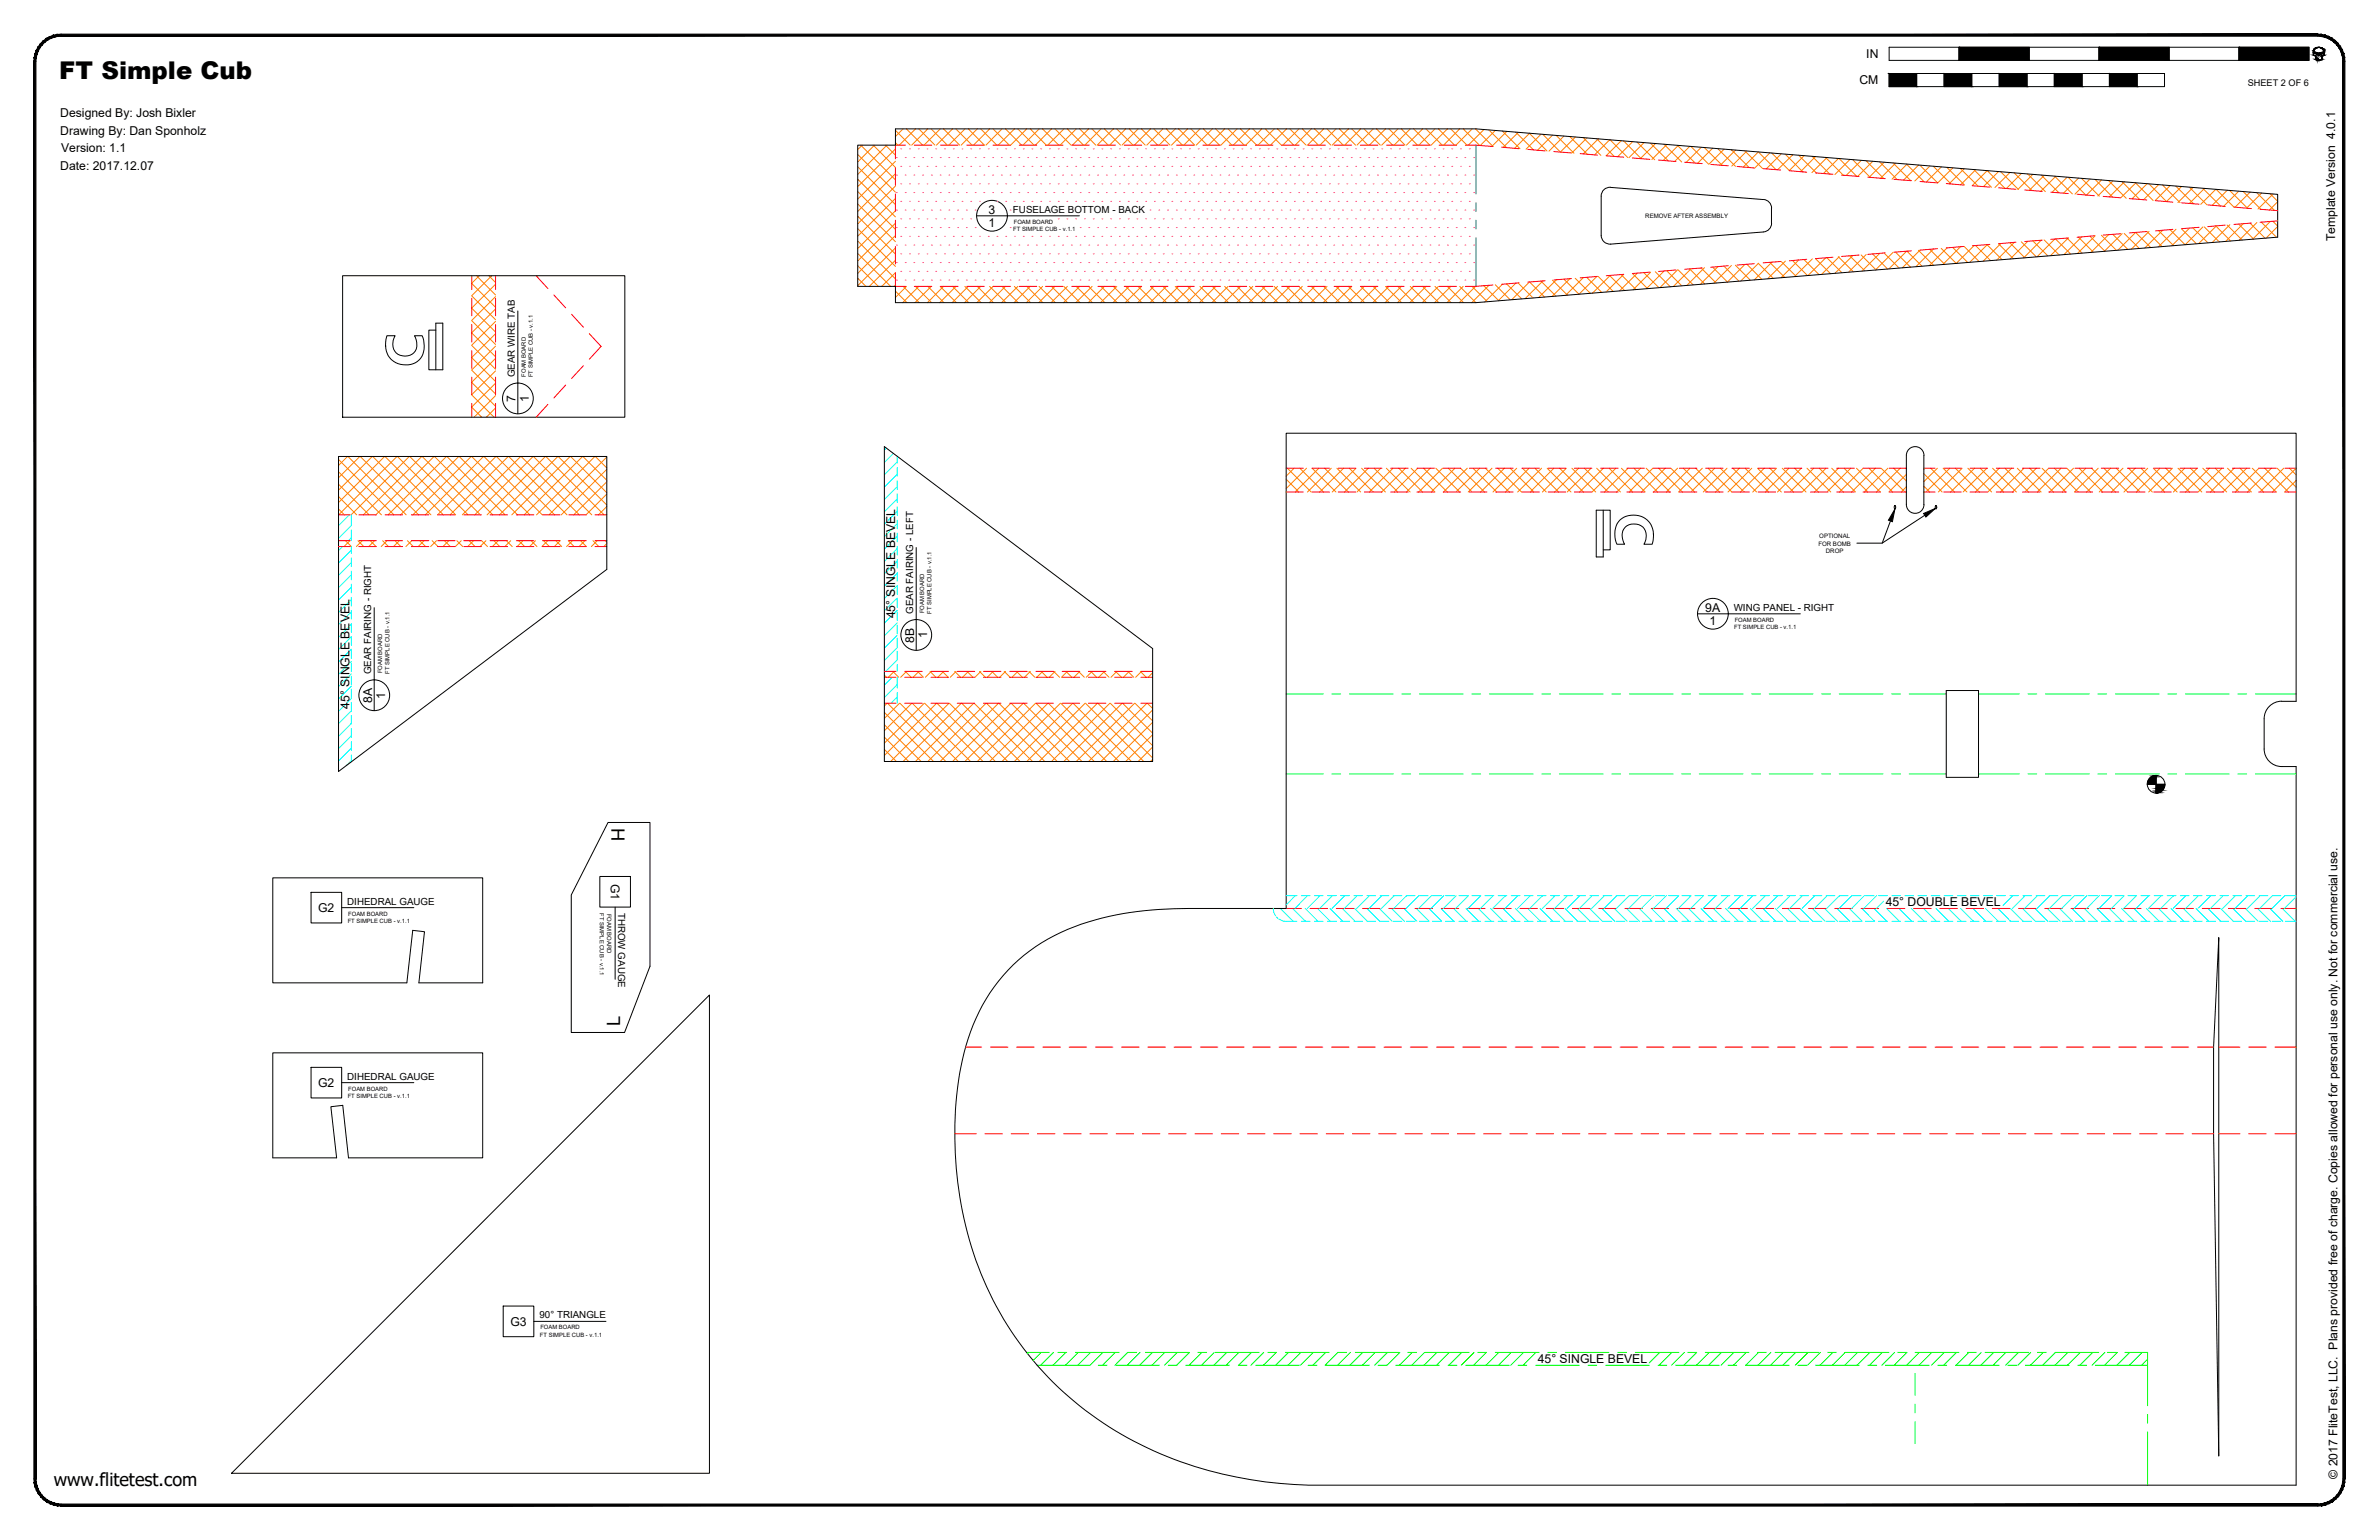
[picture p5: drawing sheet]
<svg xmlns="http://www.w3.org/2000/svg" width="864mm" height="559mm" viewBox="0 0 864 559" stroke-linecap="round" stroke-linejoin="round" font-family="sans-serif">
<defs><g id="words">
<text font-size="8.9" x="21.5" y="28.8">FT Simple Cub</text>
<g font-size="6.7">
<text x="222" y="300.6" transform="rotate(90 222 300.6)">H</text>
<text x="225.2" y="372.5" transform="rotate(-90 225.2 372.5)">L</text>
</g>
<text font-size="6.6" x="19.5" y="539.1">www.flitetest.com</text>
<g font-size="4.4">
<text x="677.5" y="21.1">IN</text>
<text x="675" y="30.6">CM</text>
<text x="21.9" y="42.5">Designed By: Josh Bixler</text>
<text x="21.9" y="48.9">Drawing By: Dan Sponholz</text>
<text x="22.2" y="55.2">Version: 1.1</text>
<text x="21.9" y="61.6">Date: 2017.12.07</text>
<text x="358.8" y="77.5">3</text>
<text x="358.8" y="82.3">1</text>
<text x="847.7" y="87.6" transform="rotate(-90 847.7 87.6)">Template Version 4.0.1</text>
<text x="187.2" y="145.8" transform="rotate(-90 187.2 145.8)">7</text>
<text x="191.9" y="145.8" transform="rotate(-90 191.9 145.8)">1</text>
<text x="619" y="221.9">9A</text>
<text x="325" y="224.4" transform="rotate(-90 325 224.4)">45° SINGLE BEVEL</text>
<text x="620.5" y="226.7">1</text>
<text x="331.8" y="233.2" transform="rotate(-90 331.8 233.2)">8B</text>
<text x="336.6" y="231.7" transform="rotate(-90 336.6 231.7)">1</text>
<text x="126.9" y="257.2" transform="rotate(-90 126.9 257.2)">45° SINGLE BEVEL</text>
<text x="135" y="255" transform="rotate(-90 135 255)">8A</text>
<text x="139.8" y="253.5" transform="rotate(-90 139.8 253.5)">1</text>
<text x="221.7" y="320.6" transform="rotate(90 221.7 320.6)">G1</text>
<text x="684.5" y="328.9">45° DOUBLE BEVEL</text>
<text x="115.5" y="330.9">G2</text>
<text x="115.5" y="394.4">G2</text>
<text x="185.3" y="481.1">G3</text>
<text x="558.2" y="494.7">45° SINGLE BEVEL</text>
<text x="848.5" y="536.6" transform="rotate(-90 848.5 536.6)">© 2017 FliteTest, LLC. Plans provided free of charge. Copies allowed for personal use only. Not for commercial use.</text>
</g>
<g font-size="3.5">
<text x="367.7" y="77.2">FUSELAGE BOTTOM - BACK</text>
<text x="186.9" y="137" transform="rotate(-90 186.9 137)">GEAR WIRE TAB</text>
<text x="629.4" y="221.6">WING PANEL - RIGHT</text>
<text x="331.5" y="222.8" transform="rotate(-90 331.5 222.8)">GEAR FAIRING - LEFT</text>
<text x="134.7" y="244.7" transform="rotate(-90 134.7 244.7)">GEAR FAIRING - RIGHT</text>
<text x="126.1" y="328.2">DIHEDRAL GAUGE</text>
<text x="224.4" y="331.2" transform="rotate(90 224.4 331.2)">THROW GAUGE</text>
<text x="126.1" y="391.7">DIHEDRAL GAUGE</text>
<text x="195.9" y="478.4">90° TRIANGLE</text>
</g>
<text font-size="3.3" x="816" y="31.1">SHEET 2 OF 6</text>
<g font-size="2.2">
<text x="597.3" y="79.1">REMOVE AFTER ASSEMBLY</text>
<text x="660.1" y="198">FOR BOMB</text>
<text x="660.4" y="195.3">OPTIONAL</text>
<text x="662.8" y="200.7">DROP</text>
</g>
<g font-size="2.1">
<text x="367.8" y="83.8">FT SIMPLE CUB - v.1.1</text>
<text x="368" y="81.2">FOAM BOARD</text>
<text x="190.9" y="136.7" transform="rotate(-90 190.9 136.7)">FOAM BOARD</text>
<text x="193.5" y="136.9" transform="rotate(-90 193.5 136.9)">FT SIMPLE CUB - v.1.1</text>
<text x="335.5" y="222.5" transform="rotate(-90 335.5 222.5)">FOAM BOARD</text>
<text x="338.1" y="222.7" transform="rotate(-90 338.1 222.7)">FT SIMPLE CUB - v.1.1</text>
<text x="629.7" y="225.7">FOAM BOARD</text>
<text x="629.5" y="228.2">FT SIMPLE CUB - v.1.1</text>
<text x="138.8" y="244.4" transform="rotate(-90 138.8 244.4)">FOAM BOARD</text>
<text x="141.3" y="244.5" transform="rotate(-90 141.3 244.5)">FT SIMPLE CUB - v.1.1</text>
<text x="126.2" y="334.8">FT SIMPLE CUB - v.1.1</text>
<text x="126.4" y="332.3">FOAM BOARD</text>
<text x="217.8" y="331.3" transform="rotate(90 217.8 331.3)">FT SIMPLE CUB - v.1.1</text>
<text x="220.4" y="331.5" transform="rotate(90 220.4 331.5)">FOAM BOARD</text>
<text x="126.4" y="395.8">FOAM BOARD</text>
<text x="126.2" y="398.3">FT SIMPLE CUB - v.1.1</text>
<text x="196" y="485">FT SIMPLE CUB - v.1.1</text>
<text x="196.2" y="482.4">FOAM BOARD</text>
</g>
</g></defs>
<!-- layer: 01 CUT -->
<g fill="none" stroke="#000" stroke-width=".36">
<path d="M311.4 52.7h13.7v-5.9h210.7l291 23.7v15.6l-291 23.7h-210.7v-5.9h-13.7zM584.7 68l55.4 4.4M584.7 68a3.2 3.2 0 0 0-3.5 3.1v14.3a3.2 3.2 0 0 0 3.5 3.2M640.2 72.4a3.2 3.2 0 0 1 2.9 3.2v5.4a3.1 3.1 0 0 1-2.9 3.2l-55.5 4.4M124.4 100h102.4v51.4h-102.4zM466.9 157.2h366.6v97.3l-5.2-.1a6.4 6.4 0 0 0-6.4 6.4v11a6.4 6.4 0 0 0 6.4 6.3h5.2v260.8h-358.5a140.3 140.3 0 0 1-72.4-21.1 119.6 119.6 0 0 1-54.9-88.7 124.3 124.3 0 0 1 3.7-52.2 62.9 62.9 0 0 1 43.6-42.3 119.9 119.9 0 0 1 36.4-5h35.5zM122.9 165.6h97.4v41l-97.4 73.3zM321 162.1l97.4 73.2v41h-97.4zM692 165.3v17.8M692 165.3a3.2 3.2 0 0 1 3.2-3.2 3.2 3.2 0 0 1 3.2 3.2M698.4 165.3v17.8M687.7 183.5a.55 .55 0 0 1 .5 .6 .55 .55 0 0 1-.5 .5z"/>
<path d="M692 183a3.2 3.2 0 0 0 3.2 3.3 3.2 3.2 0 0 0 3.2-3.2M702.6 183.5a.55 .55 0 0 1 .4 .6 .55 .55 0 0 1-.4 .5zM706.5 250.6h11.7v31.5h-11.7zM220.7 298.4h15.3v52.2l-9.3 24h-19.3v-49.9zM99 318.5h76.2v38.1h-23.1l2-18.5-4.3-.5-2.1 19h-48.7zM805.4 340.2v188.1l-1.8-116.9v-31.4zM257.5 361v173.6h-173.5zM99 382h76.2v38.1h-48.7l-2.1-19-4.3 .5 2.1 18.5h-23.2z"/>
</g>
<!-- layer: 06 CAVITY -->
<g fill="none" stroke="#ff7f00" stroke-width=".36">
<path d="M311.4 56l13.7 13.7M312.5 52.7l12.6 12.6M313 52.7l-1.6 1.6M317 52.7l8.1 8.1M317.5 52.7l-6.1 6.1M321.4 52.7l3.7 3.6M322 52.7l-10.6 10.6M325.1 54.1l-13.7 13.6M325.1 51.8l.8 .9M325.1 47.3l5.3 5.4M325.1 58.5l-13.7 13.8M327.8 46.8l-2.7 2.7"/>
<path d="M329 46.8l5.9 5.9M332.3 46.8l-5.9 5.9M333.5 46.8l5.9 5.9M336.8 46.8l-5.8 5.9M338 46.8l5.9 5.9M341.3 46.8l-5.9 5.9M342.5 46.8l5.9 5.9M345.8 46.8l-5.9 5.9M347 46.8l5.9 5.9M350.3 46.8l-5.9 5.9M351.5 46.8l5.8 5.9M354.8 46.8l-5.9 5.9"/>
<path d="M356 46.8l5.9 5.9M359.3 46.8l-5.9 5.9M360.5 46.8l5.9 5.9M363.7 46.8l-5.8 5.9M365 46.8l5.8 5.9M368.3 46.8l-5.9 5.9M369.5 46.8l5.9 5.9M372.7 46.8l-5.8 5.9M374 46.8l5.8 5.9M377.2 46.8l-5.9 5.9M378.4 46.8l5.9 5.9M381.7 46.8l-5.8 5.9"/>
<path d="M382.9 46.8l5.9 5.9M386.2 46.8l-5.9 5.9M387.4 46.8l5.9 5.9M390.7 46.8l-5.9 5.9M391.9 46.8l5.9 5.9M395.2 46.8l-5.9 5.9M396.4 46.8l5.9 5.9M399.7 46.8l-5.9 5.9M400.9 46.8l5.9 5.9M404.2 46.8l-5.9 5.9M405.4 46.8l5.9 5.9M408.6 46.8l-5.8 5.9"/>
<path d="M409.9 46.8l5.8 5.9M413.2 46.8l-5.9 5.9M414.4 46.8l5.9 5.9M417.7 46.8l-5.9 5.9M418.9 46.8l5.8 5.9M422.1 46.8l-5.8 5.9M423.3 46.8l5.9 5.9M426.7 46.8l-5.9 5.9M427.8 46.8l5.9 5.9M431.1 46.8l-5.8 5.9M432.3 46.8l5.9 5.9M435.6 46.8l-5.9 5.9"/>
<path d="M436.8 46.8l5.9 5.9M440.1 46.8l-5.9 5.9M441.3 46.8l5.9 5.9M444.6 46.8l-5.9 5.9M445.8 46.8l5.9 5.9M449.1 46.8l-5.9 5.9M450.3 46.8l5.9 5.9M453.6 46.8l-5.9 5.9M454.8 46.8l5.8 5.9M458.1 46.8l-5.9 5.9M459.3 46.8l5.9 5.9M462.6 46.8l-5.9 5.9"/>
<path d="M463.8 46.8l5.8 5.9M467 46.8l-5.8 5.9M468.2 46.8l5.9 5.9M471.6 46.8l-5.9 5.9M472.7 46.8l5.9 5.9M476 46.8l-5.8 5.9M477.2 46.8l5.9 5.9M480.5 46.8l-5.9 5.9M481.7 46.8l5.9 5.9M485 46.8l-5.9 5.9M486.2 46.8l5.9 5.9M489.5 46.8l-5.9 5.9"/>
<path d="M490.7 46.8l5.9 5.9M494 46.8l-5.9 5.9M495.2 46.8l5.9 5.9M498.5 46.8l-5.9 5.9M499.7 46.8l5.8 5.9M503 46.8l-5.9 5.9M504.2 46.8l5.9 5.9M507.5 46.8l-5.9 5.9M508.7 46.8l5.9 5.9M511.9 46.8l-5.8 5.9M513.2 46.8l5.8 5.9M516.5 46.8l-6 5.9"/>
<path d="M517.6 46.8l5.9 5.9M520.9 46.8l-5.8 5.9M522.2 46.8l5.8 5.9M525.4 46.8l-5.9 5.9M526.6 46.8l5.9 5.9M529.9 46.8l-5.9 5.9M531.1 46.8l6 6M534.4 46.8l-5.9 5.9M535.6 46.8l6.4 6.4M538.7 47l-5.7 5.7M540.5 47.2l6.4 6.4M542.8 47.4l-5.5 5.4"/>
<path d="M545.4 47.6l6.4 6.4M547 47.7l-5.5 5.5M550.2 48l6.5 6.4M551.1 48.1l-5.4 5.4M555.1 48.4l6.5 6.4M555.2 48.4l-5.4 5.4M559.4 48.7l-5.4 5.5M560.1 48.7l6.4 6.5M563.6 49l-5.5 5.5M564.9 49.1l6.5 6.5M567.7 49.4l-5.4 5.5M569.8 49.5l6.4 6.5"/>
<path d="M571.9 49.7l-5.5 5.5M574.7 49.9l6.4 6.5M576 50.1l-5.4 5.4M579.6 50.3l6.4 6.5M580.2 50.4l-5.5 5.4M584.3 50.7l-5.4 5.5M584.5 50.7l6.4 6.5M588.5 51.1l-5.5 5.4M589.4 51.1l6.4 6.5M592.7 51.4l-5.5 5.5M594.3 51.6l6.4 6.4M596.8 51.8l-5.5 5.4"/>
<path d="M599.2 52l6.4 6.4M600.9 52.1l-5.4 5.4M604.1 52.4l6.4 6.4M605.1 52.4l-5.5 5.5M608.9 52.8l6.5 6.4M609.2 52.8l-5.4 5.4M613.4 53.1l-5.5 5.5M613.8 53.2l6.4 6.4M617.6 53.5l-5.5 5.4M618.7 53.6l6.4 6.4M621.7 53.8l-5.5 5.5M623.6 54l6.4 6.4"/>
<path d="M625.8 54.2l-5.4 5.4M628.5 54.4l6.4 6.4M630 54.5l-5.4 5.4M633.4 54.8l6.4 6.4M634.1 54.8l-5.4 5.5M642.5 55.5l-5.5 5.5M643.2 55.5l6.4 6.4M646.6 55.8l-5.4 5.5M648.1 55.9l6.4 6.5M650.7 56.2l-5.4 5.4M652.9 56.3l6.5 6.5M654.9 56.5l-5.4 5.4"/>
<path d="M657.8 56.7l6.4 6.5M659 56.8l-5.4 5.5M662.7 57.1l6.5 6.5M663.2 57.2l-5.5 5.4M667.4 57.5l-5.5 5.5M667.6 57.5l6.4 6.5M671.5 57.9l-5.4 5.4M672.5 57.9l6.4 6.5M675.7 58.2l-5.5 5.4M677.4 58.3l6.4 6.5M679.8 58.5l-5.4 5.5M682.3 58.7l6.4 6.5"/>
<path d="M684 58.9l-5.5 5.4M687.2 59.1l6.4 6.5M688.1 59.2l-5.5 5.5M692.1 59.6l6.4 6.4M692.3 59.6l-5.5 5.4M696.4 59.9l-5.4 5.5M696.9 60l6.5 6.4 5.5-5.5M311.4 78.5l13.7 13.7M311.4 74l13.7 13.7M311.4 69.5l13.7 13.7M311.4 65l13.7 13.7M311.4 60.5l13.7 13.7"/>
<path d="M325.1 63l-13.7 13.7M325.1 72l-13.7 13.7M325.1 67.5l-13.7 13.7M325.1 76.5l-13.7 13.7M632.8 60.6l5.5-5.5 6.4 6.4M700.6 60.3l-5.5 5.4M701.8 60.4l6.4 6.4M704.7 60.6l-5.4 5.4M706.8 60.8l6.4 6.4M711.6 61.2l6.5 6.4M713 61.2l-5.4 5.5M715.9 67.4l5.4-5.5 6.5 6.4"/>
<path d="M716.5 61.5l6.4 6.4M717.2 61.6l-5.5 5.5M725.5 62.3l-5.5 5.4M726.3 62.3l6.4 6.4M729.6 62.6l-5.4 5.4M731.2 62.7l6.4 6.4M733.8 62.9l-5.5 5.5M736.1 63.1l6.4 6.4M737.9 63.3l-5.4 5.4M741 63.5l6.4 6.4M742.1 63.6l-5.5 5.5M745.9 63.9l6.4 6.5"/>
<path d="M746.3 64l-5.5 5.4M750.4 64.3l-5.4 5.4M750.8 64.3l6.4 6.5M754.5 64.6l-5.4 5.5M755.6 64.7l6.5 6.5M758.7 65l-5.5 5.4M760.5 65.1l6.4 6.5M762.9 65.3l-5.5 5.5M765.4 65.5l6.5 6.5M767 65.7l-5.5 5.4M770.3 65.9l6.4 6.5M771.2 66l-5.5 5.5"/>
<path d="M775.2 66.3l6.4 6.5M775.3 66.4l-5.4 5.4M779.4 66.7l-5.4 5.4M780.1 66.7l6.3 6.5 5.5-5.5M783.6 67l-5.4 5.5M785 67.1l6.4 6.5M787.8 67.4l-5.5 5.4M789.9 67.6l6.4 6.4M794.8 67.9l6.4 6.4M796.1 68l-5.5 5.5M799.6 68.3l6.5 6.4M800.2 68.4l-5.4 5.4"/>
<path d="M804.3 68.7l-5.4 5.4M804.5 68.7l6.4 6.4M808.5 69l-5.4 5.5M809.4 69.1l6.5 6.4M812.7 69.4l-5.5 5.4M814.3 69.5l6.4 6.4M816.8 69.7l-5.5 5.5M819.2 69.9l6.4 6.4M821 70.1l-5.5 5.4M824.1 70.3l2.7 2.8M825.1 70.4l-5.4 5.4M826.8 73.2l-3 3"/>
<path d="M311.4 92l11.9 11.9M311.4 87.4l13.7 13.8M311.4 83l13.7 13.7M311.4 96.4l7.5 7.5M325.1 81l-13.7 13.7M325.1 90l-13.7 13.7M325.1 99l-5 4.9M325.1 85.5l-13.7 13.7M325.1 94.4l-9.5 9.5M584.3 99.9l5.4 5.5M584.5 99.9l-6.4 6.4M588.4 99.6l5.5 5.5"/>
<path d="M589.4 99.5l-6.4 6.4M592.6 99.3l5.5 5.4M594.3 99.2l-6.4 6.4M596.7 99l5.5 5.4M599.2 98.8l-6.4 6.4M600.9 98.6l5.4 5.5M604.1 98.3l-6.4 6.5M605.1 98.3l5.4 5.4M609 97.9l-6.4 6.5M609.2 97.9l5.4 5.5M613.3 97.6l5.5 5.4M613.9 97.5l-6.5 6.5"/>
<path d="M617.5 97.2l5.5 5.5M618.8 97.1l-6.4 6.5M621.7 96.9l5.4 5.4M623.7 96.7l-6.5 6.5M625.8 96.6l5.5 5.4M628.5 96.3l-6.4 6.5M630 96.2l5.4 5.5M633.4 95.9l-6.4 6.5M634.1 95.9l5.4 5.4M638.2 95.5l5.5 5.5M638.3 95.5l-6.4 6.5M642.4 95.2l5.5 5.4"/>
<path d="M643.2 95.1l-6.4 6.5M646.6 94.9l5.4 5.4M648.1 94.7l-6.4 6.4M650.7 94.5l5.5 5.5M653 94.3l-6.4 6.4M654.9 94.2l5.4 5.4M657.9 93.9l-6.5 6.4M659 93.8l5.5 5.5M662.8 93.5l-6.4 6.4M663.2 93.5l5.4 5.5M667.3 93.1l5.5 5.5M667.7 93.1l-6.4 6.4"/>
<path d="M671.5 92.9l5.4 5.4M672.6 92.8l-6.5 6.4M675.6 92.5l5.5 5.5M677.4 92.4l-6.4 6.4M679.8 92.2l5.4 5.4M682.4 92l-6.5 6.4M683.9 91.8l5.5 5.5M687.2 91.6l-6.4 6.4M688.1 91.5l5.4 5.4M692.1 91.2l-6.4 6.4M692.2 91.1l5.5 5.5M696.4 90.8l5.4 5.4"/>
<path d="M697 90.8l-6.4 6.4M700.5 90.5l5.5 5.4M701.9 90.3l-6.4 6.5M706.8 89.9l-6.4 6.5M708.8 89.8l5.5 5.4M711.7 89.5l-6.4 6.5M713 89.4l5.4 5.5M716.6 89.1l-6.5 6.5-5.4-5.5M717.1 89.1l5.5 5.4M721.3 88.8l5.5 5.4M721.4 88.7l-6.4 6.5M725.5 88.4l5.4 5.5"/>
<path d="M726.4 88.3l-6.5 6.5M729.6 88.1l5.4 5.4M731.2 87.9l-6.4 6.5M733.7 87.7l5.5 5.5M736.1 87.5l-6.4 6.5M737.9 87.4l5.5 5.5M741 87.1l-6.4 6.5M742 87l5.5 5.5M745.9 86.7l-6.4 6.4M746.2 86.7l5.5 5.5M750.4 86.4l5.4 5.5M750.8 86.4l-6.4 6.4"/>
<path d="M754.5 86.1l5.4 5.4M755.7 86l-6.4 6.4M758.7 85.7l5.4 5.5M760.6 85.6l-6.5 6.4M762.8 85.4l5.5 5.4M765.5 85.2l-6.4 6.4M766.9 85l5.5 5.5M770.4 84.8l-6.5 6.4M771.1 84.7l5.5 5.4M775.2 84.4l-6.4 6.4M775.3 84.4l5.4 5.4M779.4 84l5.4 5.5"/>
<path d="M780.1 84l-6.4 6.4M783.6 83.7l5.4 5.4M785 83.6l-6.4 6.4M787.7 83.3l5.5 5.5M789.9 83.2l-6.4 6.4M791.8 83l5.5 5.4M794.8 82.8l-6.4 6.4M796 82.7l5.5 5.4M799.7 82.3l-6.4 6.5M800.2 82.3l5.4 5.5M804.3 82l5.5 5.4M804.6 81.9l-6.5 6.5"/>
<path d="M808.5 81.6l5.4 5.5M809.5 81.5l-6.4 6.5M812.6 81.3l5.5 5.4M814.4 81.1l-6.5 6.5M816.8 80.9l5.4 5.5M819.3 80.7l-6.5 6.5M820.9 80.6l5.5 5.5M824.1 80.4l-6.4 6.4M825.1 80.3l1.7 1.7M826.8 82.2l-4.2 4.2M171.3 116.4l8.6 8.6M171.3 111.9l8.6 8.6"/>
<path d="M171.3 107.4l8.6 8.6M171.3 102.9l8.6 8.6M172.9 100l7 7M174 100l-2.7 2.8M177.5 100l2.4 2.5M178.5 100l-7.2 7.3M179.9 103.1l-8.6 8.7M179.9 107.6l-8.6 8.7M179.9 112.1l-8.6 8.6M179.9 116.6l-8.6 8.6M311.4 100.9l2.9 3M325.1 105.7l4.1 4.1"/>
<path d="M325.1 103.4l-.5 .5M327.8 103.9l5.9 5.9M329.1 103.9l-4 4M332.3 103.9l5.9 5.9M333.5 103.9l-5.8 5.9M336.8 103.9l5.9 5.9M338.1 103.9l-6 5.9M341.3 103.9l5.9 5.9M342.5 103.9l-5.8 5.9M345.8 103.9l5.8 5.9M347 103.9l-5.9 5.9M350.3 103.9l5.9 5.9"/>
<path d="M351.5 103.9l-5.9 5.9M354.8 103.9l5.8 5.9M356 103.9l-5.8 5.9M359.2 103.9l5.9 5.9M360.5 103.9l-5.9 5.9M363.7 103.9l5.9 5.9M365 103.9l-5.9 5.9M368.2 103.9l5.9 5.9M369.5 103.9l-5.9 5.9M372.7 103.9l5.9 5.9M374 103.9l-5.9 5.9M377.2 103.9l5.9 5.9"/>
<path d="M378.5 103.9l-5.9 5.9M381.7 103.9l5.9 5.9M382.9 103.9l-5.8 5.9M386.2 103.9l5.9 5.9M387.5 103.9l-5.9 5.9M390.7 103.9l5.8 5.9M391.9 103.9l-5.8 5.9M395.2 103.9l5.9 5.9M396.4 103.9l-5.9 5.9M399.7 103.9l5.8 5.9M400.9 103.9l-5.8 5.9M404.1 103.9l5.9 5.9"/>
<path d="M405.4 103.9l-5.9 5.9M408.6 103.9l5.9 5.9M409.9 103.9l-5.9 5.9M413.1 103.9l5.9 5.9M414.4 103.9l-5.9 5.9M417.6 103.9l5.9 5.9M418.9 103.9l-5.9 5.9M422.1 103.9l5.9 5.9M423.4 103.9l-5.9 5.9M426.6 103.9l5.9 5.9M427.8 103.9l-5.8 5.9M431.1 103.9l5.9 5.9"/>
<path d="M432.4 103.9l-5.9 5.9M435.6 103.9l5.9 5.9M436.8 103.9l-5.8 5.9M440.1 103.9l5.9 5.9M441.3 103.9l-5.9 5.9M444.6 103.9l5.9 5.9M445.8 103.9l-5.8 5.9M449.1 103.9l5.8 5.9M450.3 103.9l-5.9 5.9M453.5 103.9l5.9 5.9M454.8 103.9l-5.9 5.9M458.1 103.9l5.8 5.9"/>
<path d="M459.3 103.9l-5.9 5.9M462.5 103.9l5.9 5.9M463.8 103.9l-5.9 5.9M467 103.9l5.9 5.9M468.3 103.9l-5.9 5.9M471.5 103.9l5.9 5.9M472.7 103.9l-5.8 5.9M476 103.9l5.9 5.9M477.3 103.9l-5.9 5.9M480.5 103.9l5.9 5.9M481.7 103.9l-5.8 5.9M485 103.9l5.9 5.9"/>
<path d="M486.2 103.9l-5.9 5.9M489.5 103.9l5.9 5.9M490.7 103.9l-5.9 5.9M494 103.9l5.8 5.9M495.2 103.9l-5.9 5.9M498.4 103.9l5.9 5.9M499.7 103.9l-5.9 5.9M503 103.9l5.8 5.9M504.2 103.9l-5.9 5.9M507.4 103.9l5.9 5.9M508.7 103.9l-5.9 5.9M511.9 103.9l5.9 5.9"/>
<path d="M513.2 103.9l-5.9 5.9M516.4 103.9l5.9 5.9M517.7 103.9l-5.9 5.9M520.9 103.9l5.9 5.9M522.2 103.9l-5.9 5.9M525.4 103.9l5.9 5.9M526.7 103.9l-5.9 5.9M529.9 103.9l5.9 5.9M531.1 103.9l-5.8 5.9M534.4 103.9l5.5 5.6M535.7 103.9l-6 5.9M538.6 103.7l5.5 5.4"/>
<path d="M540.5 103.5l-6.2 6.3M542.8 103.3l5.4 5.5M545.4 103.1l-6.4 6.5M546.9 103l5.5 5.4M550.3 102.7l-6.4 6.4M551.1 102.7l5.4 5.4M559.4 102l5.4 5.4M560.1 101.9l-6.4 6.4M560.7 107.8l-5.5-5.5-6.4 6.4M563.5 101.6l5.5 5.5M565 101.5l-6.4 6.4M569.9 101.1l-6.5 6.4"/>
<path d="M571.8 101l5.5 5.4M574.7 100.7l-6.4 6.4M576 100.6l5.4 5.5M579.7 100.3l-6.5 6.4-5.5-5.4M580.2 100.3l5.4 5.5M171.3 134.3l8.6 8.7M171.3 125.3l8.6 8.7M171.3 138.8l8.6 8.6M171.3 129.8l8.6 8.6M171.3 120.8l8.6 8.7M179.9 121.1l-8.6 8.6M179.9 125.6l-8.6 8.6"/>
<path d="M179.9 130.1l-8.6 8.6M179.9 134.6l-8.6 8.6M179.9 139l-8.6 8.7M171.3 147.8l3.6 3.6M171.3 143.3l8 8.1M179.9 143.6l-7.8 7.8M179.9 148l-3.3 3.4M122.9 175.7l11.1 11.1M122.9 166.7l20.1 20.1M122.9 171.2l15.6 15.6M126.2 165.6l-3.3 3.3M126.3 165.6l21.1 21.2"/>
<path d="M130.6 165.6l-7.7 7.8M130.8 165.6l21.2 21.2M135.1 165.6l-12.2 12.3M135.3 165.6l21.1 21.2M139.6 165.6l-16.7 16.8M139.8 165.6l21.1 21.2M144.1 165.6l-21.2 21.2M144.3 165.6l21.1 21.2M148.6 165.6l-21.1 21.2M148.7 165.6l21.2 21.2M153.1 165.6l-21.2 21.2M153.2 165.6l21.2 21.2"/>
<path d="M157.6 165.6l-21.2 21.2M157.7 165.6l21.2 21.2M162.1 165.6l-21.2 21.2M162.2 165.6l21.2 21.2M166.5 165.6l-21.1 21.2M166.7 165.6l21.2 21.2M171.1 165.6l-21.2 21.2M171.2 165.6l21.1 21.2M175.5 165.6l-21.1 21.2M175.7 165.6l21.2 21.2M180 165.6l-21.1 21.2M180.2 165.6l21.1 21.2"/>
<path d="M184.5 165.6l-21.1 21.2M184.7 165.6l21.1 21.2M189 165.6l-21.2 21.2M189.2 165.6l21.1 21.2M193.5 165.6l-21.2 21.2M193.6 165.6l21.2 21.2M198 165.6l-21.2 21.2M198.1 165.6l21.2 21.2M202.5 165.6l-21.2 21.2M202.6 165.6l17.7 17.6M207 165.6l-21.2 21.2M207.1 165.6l13.2 13.2"/>
<path d="M211.5 165.6l-21.2 21.2M211.6 165.6l8.7 8.7M216 165.6l-21.2 21.2M216.1 165.6l4.2 4.2M220.3 165.8l-21 21M220.3 170.3l-16.5 16.5M220.3 174.8l-12 12M220.3 179.3l-7.6 7.5M466.9 173.9l4.6 4.6M466.9 178.4l.1 .1M467.3 169.9l8.7 8.6M469.8 169.9l-2.9 2.9"/>
<path d="M471.9 169.9l8.6 8.6M474.3 169.9l-7.4 7.4M476.3 169.9l8.6 8.6M478.7 169.9l-8.6 8.6M480.8 169.9l8.7 8.6M483.3 169.9l-8.7 8.6M485.3 169.9l8.6 8.6M487.7 169.9l-8.6 8.6M489.8 169.9l8.6 8.6M492.2 169.9l-8.6 8.6M494.3 169.9l8.6 8.6M496.7 169.9l-8.6 8.6"/>
<path d="M498.8 169.9l8.6 8.6M501.2 169.9l-8.6 8.6M503.3 169.9l8.6 8.6M505.7 169.9l-8.6 8.6M507.8 169.9l8.6 8.6M510.2 169.9l-8.6 8.6M512.2 169.9l8.7 8.6M514.7 169.9l-8.7 8.6M516.7 169.9l8.7 8.6M519.2 169.9l-8.7 8.6M521.2 169.9l8.7 8.6M523.6 169.9l-8.6 8.6"/>
<path d="M525.7 169.9l8.7 8.6M528.2 169.9l-8.7 8.6M530.2 169.9l8.7 8.6M532.6 169.9l-8.6 8.6M534.7 169.9l8.6 8.6M537.1 169.9l-8.6 8.6M539.2 169.9l8.7 8.6M541.6 169.9l-8.6 8.6M543.7 169.9l8.6 8.6M546.1 169.9l-8.6 8.6M548.2 169.9l8.6 8.6M550.6 169.9l-8.6 8.6"/>
<path d="M552.7 169.9l8.6 8.6M555.1 169.9l-8.6 8.6M557.2 169.9l8.6 8.6M559.6 169.9l-8.7 8.6M561.6 169.9l8.7 8.6M564.1 169.9l-8.7 8.6M566.2 169.9l8.6 8.6M568.6 169.9l-8.7 8.6M570.6 169.9l8.7 8.6M573.1 169.9l-8.7 8.6M575.1 169.9l8.7 8.6M577.6 169.9l-8.7 8.6"/>
<path d="M579.6 169.9l8.6 8.6M582 169.9l-8.6 8.6M584.1 169.9l8.7 8.6M586.6 169.9l-8.7 8.6M588.6 169.9l8.6 8.6M591 169.9l-8.6 8.6M593.1 169.9l8.6 8.6M595.5 169.9l-8.6 8.6M597.6 169.9l8.6 8.6M600 169.9l-8.6 8.6M602.1 169.9l8.6 8.6M604.5 169.9l-8.6 8.6"/>
<path d="M606.5 169.9l8.7 8.6M609 169.9l-8.7 8.6M611.1 169.9l8.6 8.6M613.5 169.9l-8.6 8.6M615.5 169.9l8.7 8.6M618 169.9l-8.7 8.6M620 169.9l8.7 8.6M622.5 169.9l-8.7 8.6M624.5 169.9l8.6 8.6M626.9 169.9l-8.6 8.6M629 169.9l8.7 8.6M631.5 169.9l-8.7 8.6"/>
<path d="M633.5 169.9l8.6 8.6M635.9 169.9l-8.6 8.6M638 169.9l8.6 8.6M640.4 169.9l-8.6 8.6M642.5 169.9l8.6 8.6M644.9 169.9l-8.6 8.6M647 169.9l8.6 8.6M649.4 169.9l-8.6 8.6M651.4 169.9l8.7 8.6M653.9 169.9l-8.7 8.6M656 169.9l8.6 8.6M658.4 169.9l-8.6 8.6"/>
<path d="M660.4 169.9l8.7 8.6M662.9 169.9l-8.7 8.6M664.9 169.9l8.7 8.6M667.4 169.9l-8.7 8.6M669.4 169.9l8.7 8.6M671.8 169.9l-8.6 8.6M673.9 169.9l8.7 8.6M676.3 169.9l-8.6 8.6M678.4 169.9l8.7 8.6M680.8 169.9l-8.6 8.6M682.9 169.9l8.6 8.6M685.3 169.9l-8.6 8.6"/>
<path d="M687.4 169.9l4.6 4.6M689.8 169.9l-8.6 8.6M691.9 169.9l.1 .1M692 176.6l-1.9 1.9M692 172.1l-6.3 6.4M698.4 171.9l6.6 6.6M698.4 176.4l2.1 2.1M698.8 169.9l-.4 .4M700.9 169.9l8.6 8.6M703.3 169.9l-4.9 4.9M705.4 169.9l8.6 8.6M707.8 169.9l-8.7 8.6"/>
<path d="M709.8 169.9l8.7 8.6M712.3 169.9l-8.7 8.6M714.4 169.9l8.6 8.6M716.8 169.9l-8.7 8.6M718.8 169.9l8.6 8.6M721.2 169.9l-8.6 8.6M723.3 169.9l8.7 8.6M725.8 169.9l-8.7 8.6M727.8 169.9l8.6 8.6M730.2 169.9l-8.6 8.6M732.3 169.9l8.6 8.6M734.7 169.9l-8.6 8.6"/>
<path d="M736.8 169.9l8.6 8.6M739.2 169.9l-8.6 8.6M741.3 169.9l8.6 8.6M743.7 169.9l-8.6 8.6M745.8 169.9l8.6 8.6M748.2 169.9l-8.6 8.6M750.3 169.9l8.6 8.6M752.7 169.9l-8.6 8.6M754.7 169.9l8.7 8.6M757.2 169.9l-8.7 8.6M759.2 169.9l8.7 8.6M761.7 169.9l-8.7 8.6"/>
<path d="M763.7 169.9l8.6 8.6M766.1 169.9l-8.6 8.6M768.2 169.9l8.7 8.6M770.7 169.9l-8.7 8.6M772.7 169.9l8.6 8.6M775.1 169.9l-8.6 8.6M777.2 169.9l8.6 8.6M779.6 169.9l-8.6 8.6M781.7 169.9l8.6 8.6M784.1 169.9l-8.6 8.6M786.2 169.9l8.6 8.6M788.6 169.9l-8.6 8.6"/>
<path d="M790.7 169.9l8.6 8.6M793.1 169.9l-8.6 8.6M795.2 169.9l8.6 8.6M797.6 169.9l-8.6 8.6M799.6 169.9l8.7 8.6M802.1 169.9l-8.7 8.6M804.1 169.9l8.7 8.6M806.6 169.9l-8.7 8.6M808.6 169.9l8.7 8.6M811 169.9l-8.6 8.6M813.1 169.9l8.7 8.6M815.6 169.9l-8.7 8.6"/>
<path d="M817.6 169.9l8.7 8.6M820 169.9l-8.6 8.6M822.1 169.9l8.6 8.6M824.5 169.9l-8.6 8.6M826.6 169.9l6.9 6.9M829 169.9l-8.6 8.6M831.1 169.9l2.4 2.4M833.5 174.4l-4.2 4.1M833.5 169.9l-8.6 8.6M122.9 198.1l.2 .2M122.9 184.7l2.1 2.1M122.9 180.2l6.6 6.6"/>
<path d="M125.4 196.2l2.2 2.1M127 196.2l-2.1 2.1M129.9 196.2l2.2 2.1M131.5 196.2l-2.1 2.1M134.4 196.2l2.1 2.1M136 196.2l-2.1 2.1M138.9 196.2l2.1 2.1M140.5 196.2l-2.1 2.1M143.4 196.2l2.1 2.1M145 196.2l-2.2 2.1M147.9 196.2l2.1 2.1M149.5 196.2l-2.2 2.1"/>
<path d="M152.4 196.2l2.1 2.1M153.9 196.2l-2.1 2.1M156.9 196.2l2.1 2.1M158.5 196.2l-2.2 2.1M161.3 196.2l2.2 2.1M162.9 196.2l-2.1 2.1M165.9 196.2l2.1 2.1M167.4 196.2l-2.1 2.1M170.3 196.2l2.1 2.1M171.9 196.2l-2.1 2.1M174.8 196.2l2.2 2.1M176.4 196.2l-2.1 2.1"/>
<path d="M179.3 196.2l2.1 2.1M180.9 196.2l-2.2 2.1M183.8 196.2l2.1 2.1M185.4 196.2l-2.1 2.1M188.3 196.2l2.2 2.1M189.9 196.2l-2.2 2.1M192.8 196.2l2.1 2.1M194.4 196.2l-2.2 2.1M197.3 196.2l2.1 2.1M198.8 196.2l-2.1 2.1M201.8 196.2l2.1 2.1M203.4 196.2l-2.2 2.1"/>
<path d="M206.3 196.2l2.1 2.1M207.8 196.2l-2.1 2.1M210.7 196.2l2.2 2.1M212.3 196.2l-2.1 2.1M215.3 196.2l2.1 2.1M216.8 196.2l-2.1 2.1M219.7 196.2l.6 .5M220.3 183.8l-3.1 3M220.3 197.2l-1.1 1.1M321 245l.8 .8M321 258.5l17.9 17.8M322 255.2l-1 1"/>
<path d="M322.2 255.2l21.2 21.1M324.1 243.6l2.1 2.2M324.6 243.6l-2.1 2.2M326.5 255.2l-5.5 5.5M326.7 255.2l21.2 21.1M328.6 243.6l2.2 2.2M329.1 243.6l-2.2 2.2M331 255.2l-10 10M331.2 255.2l21.1 21.1M333.1 243.6l2.1 2.2M333.6 243.6l-2.1 2.2M335.5 255.2l-14.5 14.5"/>
<path d="M335.7 255.2l21.2 21.1M337.6 243.6l2.1 2.2M338.1 243.6l-2.2 2.2M340 255.2l-19 18.9M340.1 255.2l21.2 21.1M342.1 243.6l2.1 2.2M342.6 243.6l-2.2 2.2M344.5 255.2l-21.2 21.1M344.6 255.2l21.2 21.1M346.6 243.6l2.1 2.2M347.1 243.6l-2.2 2.2M349 255.2l-21.2 21.1"/>
<path d="M349.1 255.2l21.2 21.1M351 243.6l2.2 2.2M351.5 243.6l-2.1 2.2M353.5 255.2l-21.2 21.1M353.6 255.2l21.2 21.1M355.6 243.6l2.1 2.2M356.1 243.6l-2.2 2.2M357.9 255.2l-21.1 21.1M358.1 255.2l21.2 21.1M360 243.6l2.2 2.2M360.5 243.6l-2.1 2.2M362.5 255.2l-21.2 21.1"/>
<path d="M362.6 255.2l21.2 21.1M364.5 243.6l2.2 2.2M365 243.6l-2.1 2.2M366.9 255.2l-21.1 21.1M367.1 255.2l21.2 21.1M369 243.6l2.1 2.2M369.5 243.6l-2.1 2.2M371.4 255.2l-21.1 21.1M371.6 255.2l21.2 21.1M373.5 243.6l2.2 2.2M374 243.6l-2.1 2.2M375.9 255.2l-21.1 21.1"/>
<path d="M376.1 255.2l21.1 21.1M378 243.6l2.1 2.2M378.5 243.6l-2.1 2.2M380.4 255.2l-21.2 21.1M380.6 255.2l21.2 21.1M382.5 243.6l2.1 2.2M383 243.6l-2.1 2.2M384.9 255.2l-21.2 21.1M385.1 255.2l21.1 21.1M387 243.6l2.1 2.2M387.5 243.6l-2.2 2.2M389.4 255.2l-21.2 21.1"/>
<path d="M389.5 255.2l21.2 21.1M391.5 243.6l2.1 2.2M392 243.6l-2.2 2.2M393.9 255.2l-21.2 21.1M394.1 255.2l21.1 21.1M395.9 243.6l2.2 2.2M396.4 243.6l-2.1 2.2M398.4 255.2l-21.2 21.1M398.5 255.2l19.9 19.8M400.5 243.6l2.1 2.2M401 243.6l-2.2 2.2M402.9 255.2l-21.2 21.1"/>
<path d="M403 255.2l15.4 15.4M404.9 243.6l2.2 2.2M405.4 243.6l-2.1 2.2M407.4 255.2l-21.2 21.1M407.5 255.2l10.9 10.8M409.4 243.6l2.2 2.2M409.9 243.6l-2.1 2.2M411.9 255.2l-21.2 21.1M412 255.2l6.4 6.4M414 243.6l2.1 2.2M414.4 243.6l-2.1 2.2M416.3 255.2l-21.1 21.1"/>
<path d="M416.5 255.2l1.9 1.9M418.4 244.1l-1.6 1.7M418.4 257.6l-18.7 18.7M321 271.9l4.4 4.4M321 267.5l8.9 8.8M321 263l13.4 13.3M418.4 262.1l-14.3 14.2M418.4 266.6l-9.8 9.7M418.4 271.1l-5.2 5.2M418.4 275.6l-.8 .7"/>
</g>
<!-- layer: 02 SCORE -->
<g fill="none" stroke="#f00" stroke-width=".36">
<path d="M328.7 52.7h-3.6v4.9M331.9 52.7h6.3M341.4 52.7h6.4M350.9 52.7h6.4M360.5 52.7h6.3M370 52.7h6.4M379.5 52.7h6.4M389.1 52.7h6.3M398.6 52.7h6.3M408.1 52.7h6.4M417.6 52.7h6.4M427.2 52.7h6.3"/>
<path d="M436.7 52.7h6.3M446.2 52.7h6.4M455.7 52.7h6.4M465.3 52.7h6.3M474.8 52.7h6.3M484.3 52.7h6.4M493.8 52.7h6.4M503.4 52.7h6.3M512.9 52.7h6.3M522.4 52.7h6.4M531.9 52.7l10.1 .5M545.1 53.4l6.3 .6"/>
<path d="M554.6 54.2l6.3 .6M564.1 55l6.3 .5M573.6 55.7l6.3 .6M583.1 56.5l6.3 .5M592.6 57.3l6.3 .5M602.1 58.1l6.3 .5M611.6 58.9l6.3 .5M621 59.7l6.4 .5M325.1 60.9v6.3M325.1 70.4v6.3M325.1 79.9v6.4M630.6 60.4l6.3 .6"/>
<path d="M640 61.2l6.4 .5M649.6 61.9l6.3 .6M659 62.7l6.4 .5M668.5 63.5l6.4 .5M678 64.3l6.3 .5M687.5 65.1l6.4 .5M697 65.9l6.3 .5M706.5 66.6l6.3 .6M716 67.4l6.3 .5M725.5 68.1l6.3 .6M735 68.9l6.3 .5M744.5 69.7l6.3 .5"/>
<path d="M754 70.5l6.3 .5M763.5 71.3l6.3 .5M772.9 72.1l6.4 .5M782.5 72.8l6.3 .6M791.9 73.6l6.4 .5M801.5 74.3l6.3 .6M810.9 75.1l6.4 .6M820.4 75.9l6.4 .5M325.1 89.4v6.4M325.1 99v4.9h3.6M589.4 99.5l-6.3 .5M598.9 98.8l-6.3 .5"/>
<path d="M608.4 98l-6.3 .5M617.9 97.2l-6.3 .5M627.4 96.4l-6.4 .6M636.9 95.7l-6.3 .5M646.4 94.9l-6.4 .5M655.9 94.1l-6.3 .5M665.4 93.3l-6.4 .5M674.9 92.6l-6.4 .5M684.3 91.8l-6.3 .5M693.9 91l-6.4 .5M703.3 90.2l-6.3 .6M712.8 89.4l-6.3 .6"/>
<path d="M722.3 88.7l-6.3 .5M731.8 87.9l-6.3 .5M741.3 87.1l-6.3 .5M750.8 86.4l-6.3 .4M760.3 85.6l-6.3 .5M769.8 84.8l-6.3 .5M779.3 84l-6.4 .5M788.8 83.2l-6.3 .6M798.3 82.5l-6.4 .5M807.8 81.7l-6.3 .5M817.3 80.9l-6.4 .5M826.8 80.2l-6.4 .4"/>
<path d="M171.3 100v5.1M171.3 108.2v6.4M171.3 117.8v6.3M179.9 100v5.1M179.9 108.2v6.4M179.9 117.8v6.3M194.6 100l4.3 4.7M201.1 107l4.2 4.7M207.5 114l4.3 4.7M331.9 103.9h6.3M341.4 103.9h6.4M350.9 103.9h6.4"/>
<path d="M360.5 103.9h6.3M370 103.9h6.4M379.5 103.9h6.4M389.1 103.9h6.3M398.6 103.9h6.3M408.1 103.9h6.4M417.6 103.9h6.4M427.2 103.9h6.3M436.7 103.9h6.3M446.2 103.9h6.4M455.7 103.9h6.4M465.3 103.9h6.3"/>
<path d="M474.8 103.9h6.3M484.3 103.9h6.4M493.8 103.9h6.4M503.4 103.9h6.3M512.9 103.9h6.3M522.4 103.9h6.4M542 103.4l-10.1 .5M551.4 102.6l-6.3 .6M560.9 101.9l-6.3 .5M570.4 101.1l-6.3 .5M579.9 100.3l-6.3 .5M171.3 127.3v6.4"/>
<path d="M171.3 136.9v6.3M179.9 127.3v6.4M179.9 136.9v6.3M205.3 139.7l-4.2 4.7M211.8 132.7l-4.3 4.7M213.9 121.1l4.3 4.6-4.3 4.7M171.3 146.4v5M179.9 146.4v5M198.9 146.7l-4.3 4.7M466.9 169.9h6.2M466.9 178.5h6.2M476.3 169.9h6.3"/>
<path d="M476.3 178.5h6.3M485.8 169.9h6.3M485.8 178.5h6.3M495.3 169.9h6.4M495.3 178.5h6.4M504.8 169.9h6.4M504.8 178.5h6.4M514.4 169.9h6.3M514.4 178.5h6.3M523.9 169.9h6.3M523.9 178.5h6.3M533.4 169.9h6.4"/>
<path d="M533.4 178.5h6.4M542.9 169.9h6.4M542.9 178.5h6.4M552.5 169.9h6.3M552.5 178.5h6.3M562 169.9h6.3M562 178.5h6.3M571.5 169.9h6.4M571.5 178.5h6.4M581 169.9h6.4M581 178.5h6.4M590.6 169.9h6.3"/>
<path d="M590.6 178.5h6.3M600.1 169.9h6.3M600.1 178.5h6.3M609.6 169.9h6.4M609.6 178.5h6.4M619.1 169.9h6.4M619.1 178.5h6.4M628.7 169.9h6.3M628.7 178.5h6.3M638.2 169.9h6.3M638.2 178.5h6.3M647.7 169.9h6.4"/>
<path d="M647.7 178.5h6.4M657.2 169.9h6.4M657.2 178.5h6.4M666.8 169.9h6.3M666.8 178.5h6.3M676.3 169.9h6.3M676.3 178.5h6.3M685.8 169.9h6.2M685.8 178.5h6.2M698.4 169.9h4M698.4 178.5h4M705.6 169.9h6.4"/>
<path d="M705.6 178.5h6.4M715.1 169.9h6.4M715.1 178.5h6.4M724.7 169.9h6.3M724.7 178.5h6.3M734.2 169.9h6.3M734.2 178.5h6.3M743.7 169.9h6.4M743.7 178.5h6.4M753.2 169.9h6.4M753.2 178.5h6.4M762.8 169.9h6.3"/>
<path d="M762.8 178.5h6.3M772.3 169.9h6.3M772.3 178.5h6.3M781.8 169.9h6.4M781.8 178.5h6.4M791.3 169.9h6.4M791.3 178.5h6.4M800.9 169.9h6.3M800.9 178.5h6.3M810.4 169.9h6.3M810.4 178.5h6.3M819.9 169.9h6.4"/>
<path d="M819.9 178.5h6.4M829.4 169.9h4.1M829.4 178.5h4.1M122.9 196.2h4.2M122.9 186.8h4.2M122.9 198.3h4.2M130.3 196.2h6.3M130.3 186.8h6.3M130.3 198.3h6.3M139.8 196.2h6.4M139.8 186.8h6.4M139.8 198.3h6.4"/>
<path d="M149.3 196.2h6.4M149.3 186.8h6.4M149.3 198.3h6.4M158.9 196.2h6.3M158.9 186.8h6.3M158.9 198.3h6.3M168.4 196.2h6.3M168.4 186.8h6.3M168.4 198.3h6.3M177.9 196.2h6.4M177.9 186.8h6.4M177.9 198.3h6.4"/>
<path d="M187.4 196.2h6.4M187.4 186.8h6.4M187.4 198.3h6.4M197 196.2h6.3M197 186.8h6.3M197 198.3h6.3M206.5 196.2h6.3M206.5 186.8h6.3M206.5 198.3h6.3M216 196.2h4.3M216 186.8h4.3M216 198.3h4.3"/>
<path d="M321 245.8h4.3M321 255.2h4.3M321 243.6h4.3M328.4 245.8h6.4M328.4 255.2h6.4M328.4 243.6h6.4M338 245.8h6.3M338 255.2h6.3M338 243.6h6.3M347.5 245.8h6.3M347.5 255.2h6.3M347.5 243.6h6.3"/>
<path d="M357 245.8h6.4M357 255.2h6.4M357 243.6h6.4M366.5 245.8h6.4M366.5 255.2h6.4M366.5 243.6h6.4M376.1 245.8h6.3M376.1 255.2h6.3M376.1 243.6h6.3M385.6 245.8h6.3M385.6 255.2h6.3M385.6 243.6h6.3"/>
<path d="M395.1 245.8h6.4M395.1 255.2h6.4M395.1 243.6h6.4M404.6 245.8h6.4M404.6 255.2h6.4M404.6 243.6h6.4M414.2 245.8h4.2M414.2 255.2h4.2M414.2 243.6h4.2M466.9 329.6h5.5M475.6 329.6h6.3M485.1 329.6h6.3"/>
<path d="M494.6 329.6h6.4M504.1 329.6h6.4M513.7 329.6h6.3M523.2 329.6h6.3M532.7 329.6h6.4M542.2 329.6h6.4M551.8 329.6h6.3M561.3 329.6h6.4M570.8 329.6h6.4M580.4 329.6h6.3M589.9 329.6h6.3M599.4 329.6h6.4"/>
<path d="M608.9 329.6h6.4M618.5 329.6h6.3M628 329.6h6.3M637.5 329.6h6.4M647 329.6h6.4M656.6 329.6h6.3M666.1 329.6h6.3M675.6 329.6h6.4M685.1 329.6h6.4M694.7 329.6h6.3M704.2 329.6h6.3M713.7 329.6h6.4"/>
<path d="M723.2 329.6h6.4M732.8 329.6h6.3M742.3 329.6h6.3M751.8 329.6h6.4M761.3 329.6h6.4M770.9 329.6h6.3M780.4 329.6h6.3M789.9 329.6h6.4M799.4 329.6h6.4M809 329.6h6.3M818.5 329.6h6.3M828 329.6h5.5"/>
<path d="M350.5 380h5.9M359.5 380h6.4M369.1 380h6.3M378.6 380h6.3M388.1 380h6.4M397.6 380h6.4M407.2 380h6.3M416.7 380h6.3M426.2 380h6.4M435.7 380h6.4M445.3 380h6.3M454.8 380h6.3"/>
<path d="M464.3 380h6.4M473.8 380h6.4M483.4 380h6.3M492.9 380h6.3M502.4 380h6.4M511.9 380h6.4M521.5 380h6.3M531 380h6.3M540.5 380h6.4M550 380h6.4M559.6 380h6.3M569.1 380h6.3"/>
<path d="M578.6 380h6.4M588.1 380h6.4M597.7 380h6.3M607.2 380h6.3M616.7 380h6.4M626.2 380h6.4M635.8 380h6.3M645.3 380h6.3M654.8 380h6.4M664.3 380h6.4M673.9 380h6.3M683.4 380h6.3"/>
<path d="M692.9 380h6.4M702.4 380h6.4M712 380h6.3M721.5 380h6.3M731 380h6.4M740.5 380h6.4M750.1 380h6.3M759.6 380h6.3M769.1 380h6.4M778.6 380h6.4M788.2 380h6.3M797.7 380h5.9"/>
<path d="M805.4 380h7.7M816.3 380h6.4M825.8 380h7.7M346.6 411.4h7.8M357.5 411.4h6.4M367.1 411.4h6.3M376.6 411.4h6.3M386.1 411.4h6.4M395.6 411.4h6.4M405.2 411.4h6.3M414.7 411.4h6.3M424.2 411.4h6.4"/>
<path d="M433.8 411.4h6.4M443.3 411.4h6.4M452.9 411.4h6.3M462.4 411.4h6.3M471.9 411.4h6.4M481.4 411.4h6.4M491 411.4h6.3M500.5 411.4h6.3M510 411.4h6.4M519.5 411.4h6.4M529.1 411.4h6.3M538.6 411.4h6.3"/>
<path d="M548.1 411.4h6.4M557.6 411.4h6.4M567.2 411.4h6.3M576.7 411.4h6.3M586.2 411.4h6.4M595.7 411.4h6.4M605.3 411.4h6.3M614.8 411.4h6.3M624.3 411.4h6.4M633.8 411.4h6.4M643.4 411.4h6.3M652.9 411.4h6.3"/>
<path d="M662.4 411.4h6.4M671.9 411.4h6.4M681.5 411.4h6.3M691 411.4h6.3M700.5 411.4h6.4M710 411.4h6.4M719.6 411.4h6.3M729.1 411.4h6.3M738.6 411.4h6.4M748.1 411.4h6.4M757.7 411.4h6.3M767.2 411.4h6.3"/>
<path d="M776.7 411.4h6.4M786.2 411.4h6.4M795.8 411.4h7.8M805.4 411.4h7.7M816.3 411.4h6.4M825.8 411.4h7.7"/>
</g>
<!-- layer: 04 BEVEL -->
<g fill="none" stroke="#0ff" stroke-width=".36">
<path d="M321.7 162.6l-.7 .7M324.3 164.5l-3.3 3.3M325.7 167.6l-4.7 4.7M325.7 172.1l-4.7 4.6M325.7 176.6l-4.7 4.7M325.7 165.5v2.6M325.7 169.7v3.1M325.7 174.4v3.2M325.7 179.2v3.2M124.3 198.3l-1.4 1.5M126.9 186.8l-4 4M127.6 186.8v3.8l-4.7 4.7"/>
<path d="M127.6 195.1l-1.1 1.1M127.6 199.6l-4.7 4.7M127.6 192.3v3.9M127.6 198.3v2.6M325.7 181.1l-4.7 4.6M325.7 185.6l-4.7 4.6M325.7 190l-4.7 4.7M325.7 194.6l-4.7 4.6M325.7 199l-4.7 4.7M325.7 183.9v3.2M325.7 188.7v3.2M325.7 193.5v3.1"/>
<path d="M325.7 198.2v3.2M127.6 204.1l-4.7 4.6M127.6 208.6l-4.7 4.7M127.6 213.1l-4.7 4.6M127.6 217.6l-4.7 4.6M127.6 202.4v3.2M127.6 207.2v3.2M127.6 212v3.1M127.6 216.7v3.2M325.7 203.5l-4.7 4.7M325.7 208l-4.7 4.7M325.7 215.7v-3.2l-4.7 4.7"/>
<path d="M325.7 217l-4.7 4.6M325.7 203v3.2M325.7 207.8v3.1M325.7 217.3v3.2M127.6 222l-4.7 4.7M127.6 226.6l-4.7 4.6M127.6 234.2v-3.2l-4.7 4.7M127.6 235.5l-4.7 4.7M127.6 240l-4.7 4.7M127.6 221.5v3.2M127.6 226.3v3.1M127.6 235.8v3.2"/>
<path d="M325.7 221.5l-4.7 4.7M325.7 226l-4.7 4.7M325.7 230.5l-4.7 4.6M325.7 235l-4.7 4.7M325.7 236.3v3.2l-4.2 4.1M325.7 222v3.2M325.7 226.8v3.2M325.7 231.6v3.1M127.6 244.5l-4.7 4.7M127.6 249l-4.7 4.6M127.6 253.5l-4.7 4.7M127.6 258l-4.7 4.6"/>
<path d="M127.6 240.5v3.2M127.6 245.3v3.2M127.6 250.1v3.1M127.6 254.8v3.2M127.6 259.6v3.2M323.9 245.8l-2.9 2.8M325.7 248.4l-4.7 4.7M325.7 252.9l-2.2 2.3M325.7 241.1v2.5M325.7 245.8v3.9M325.7 251.3v3.9M127.6 262.5l-4.7 4.6"/>
<path d="M127.6 266.9l-4.7 4.7M127.6 271.5l-4.7 4.6M127.6 276l-1.9 1.8M127.6 264.4v3.1M127.6 269.1v3.2M127.6 273.9v2.5M462.2 329.6l.3 1.6 .6 1.1M463.3 332.7l.6 .5M464.2 333.5l.4 .2a8.7 8.7 0 0 0 6.2 .6M464.8 329.6l4.7 4.7M466.9 325h3.9M469.3 329.6l4.6 4.7"/>
<path d="M470.2 325l-3.3 3.4M472.4 334.3h3.2M472.4 325h3.2M473.8 329.6l4.6 4.7M474.7 325l-4.6 4.6M477.2 334.3h3.1M477.2 325h3.1M478.3 329.6l4.6 4.7M479.2 325l-4.7 4.6M481.9 334.3h3.2M481.9 325h3.2M482.8 329.6l4.6 4.7"/>
<path d="M483.7 325l-4.7 4.6M486.7 334.3h3.2M486.7 325h3.2M487.2 329.6l4.7 4.7M488.2 325l-4.7 4.6M491.4 334.3h3.2M491.4 325h3.2M491.7 329.6l4.7 4.7M492.7 325l-4.7 4.6M496.2 329.6l4.7 4.7M496.2 334.3h3.2M496.2 325h3.2"/>
<path d="M497.2 325l-4.7 4.6M500.7 329.6l4.7 4.7M501 334.3h3.1M501 325h3.1M501.7 325l-4.7 4.6M505.2 329.6l4.7 4.7M505.7 334.3h3.2M505.7 325h3.2M506.1 325l-4.6 4.6M509.7 329.6l4.7 4.7M510.5 334.3h3.2M510.5 325h3.2"/>
<path d="M510.6 325l-4.6 4.6M514.2 329.6l4.6 4.7M515.1 325l-4.7 4.6M515.3 334.3h3.1M515.3 325h3.1M518.7 329.6l4.6 4.7M519.6 325l-4.6 4.6M520 334.3h3.2M520 325h3.2M523.1 329.6l4.7 4.7M524.1 325l-4.7 4.6M524.8 334.3h3.2"/>
<path d="M524.8 325h3.2M527.7 329.6l4.6 4.7M528.6 325l-4.7 4.6M529.5 334.3h3.2M529.5 325h3.2M532.1 329.6l4.7 4.7M533.1 325l-4.7 4.6M534.3 334.3h3.2M534.3 325h3.2M536.6 329.6l4.7 4.7M537.6 325l-4.7 4.6M539.1 334.3h3.1"/>
<path d="M539.1 325h3.1M541.1 329.6l4.7 4.7M542.1 325l-4.7 4.6M543.8 334.3h3.2M543.8 325h3.2M545.6 329.6l4.7 4.7M546.6 325l-4.7 4.6M548.6 334.3h3.2M548.6 325h3.2M550.1 329.6l4.7 4.7M551 325l-4.6 4.6M553.4 334.3h3.1"/>
<path d="M553.4 325h3.1M554.6 329.6l4.7 4.7M555.5 325l-4.6 4.6M558.1 334.3h3.2M558.1 325h3.2M559.1 329.6l4.6 4.7M560 325l-4.7 4.6M562.9 334.3h3.2M562.9 325h3.2M563.6 329.6l4.6 4.7M564.5 325l-4.6 4.6M567.7 334.3h3.1"/>
<path d="M567.7 325h3.1M568 329.6l4.7 4.7M569 325l-4.7 4.6M572.4 334.3h3.2M572.4 325h3.2M572.6 329.6l4.6 4.7h3.2M573.5 325l-4.7 4.6M577.1 329.6l4.6 4.7M577.2 325h3.2M578 325l-4.7 4.6M581.5 329.6l4.7 4.7M581.9 334.3h3.2"/>
<path d="M581.9 325h3.2M582.5 325l-4.7 4.6M586.1 329.6l4.6 4.7M586.7 334.3h3.2M586.7 325h3.2M586.9 325l-4.6 4.6M590.5 329.6l4.7 4.7M591.5 334.3h3.1M594.6 325h-3.1l-4.7 4.6M595 329.6l4.7 4.7M595.9 325l-4.6 4.6M596.2 334.3h3.2"/>
<path d="M596.2 325h3.2M599.5 329.6l4.7 4.7h-3.2M600.4 325l-4.6 4.6M601 325h3.2M604 329.6l4.7 4.7M604.9 325l-4.7 4.6M605.8 334.3h3.1M605.8 325h3.1M608.5 329.6l4.6 4.7M609.4 325l-4.6 4.6M610.5 334.3h3.2M610.5 325h3.2"/>
<path d="M613 329.6l4.7 4.7M613.9 325l-4.6 4.6M615.3 334.3h3.2M615.3 325h3.2M617.5 329.6l4.6 4.7M618.4 325l-4.7 4.6M620 334.3h3.2M620 325h3.2M622 329.6l4.6 4.7M622.9 325l-4.6 4.6M624.8 334.3h3.2M624.8 325h3.2"/>
<path d="M626.4 329.6l4.7 4.7M627.4 325l-4.7 4.6M629.6 334.3h3.1M629.6 325h3.1M631 329.6l4.6 4.7M631.9 325l-4.7 4.6M634.3 334.3h3.2M634.3 325h3.2M635.4 329.6l4.7 4.7M636.4 325l-4.7 4.6M639.1 334.3h3.2M639.1 325h3.2"/>
<path d="M639.9 329.6l4.7 4.7M640.9 325l-4.7 4.6M643.9 334.3h3.1M643.9 325h3.1M644.4 329.6l4.7 4.7M645.3 325l-4.6 4.6M648.6 334.3h3.2M648.6 325h3.2M648.9 329.6l4.7 4.7M649.9 325l-4.7 4.6M653.4 329.6l4.6 4.7M653.4 334.3h3.2"/>
<path d="M653.4 325h3.2M654.3 325l-4.6 4.6M657.9 329.6l4.7 4.7M658.1 334.3h3.2M658.1 325h3.2M658.8 325l-4.6 4.6M662.4 329.6l4.6 4.7M662.9 334.3h3.2M662.9 325h3.2M663.3 325l-4.7 4.6M666.9 329.6l4.6 4.7M667.7 334.3h3.1"/>
<path d="M667.7 325h3.1M667.8 325l-4.6 4.6M671.3 329.6l4.7 4.7M672.3 325l-4.7 4.6M672.4 334.3h3.2M672.4 325h3.2M675.9 329.6l4.6 4.7M676.8 325l-4.7 4.6M677.2 334.3h3.2M677.2 325h3.2M680.3 329.6l4.7 4.7M681.3 325l-4.7 4.6"/>
<path d="M682 334.3h3.1M682 325h3.1M683.7 327l-2.6 2.6M684.8 329.6l4.7 4.7M686.7 334.3h3.2M686.7 325h3.2M689.3 329.6l4.7 4.7M691.5 334.3h3.2M691.5 325h3.2M693.8 329.6l4.7 4.7M696.2 334.3h3.2M696.2 325h3.2"/>
<path d="M698.3 329.6l4.6 4.7M701 334.3h3.2M701 325h3.2M702.8 329.6l4.7 4.7M705.8 334.3h3.1M705.8 325h3.1M707.3 329.6l4.6 4.7M710.5 334.3h3.2M710.5 325h3.2M711.8 329.6l4.6 4.7M715.3 334.3h3.2M715.3 325h3.2"/>
<path d="M716.2 329.6l4.7 4.7M720.1 334.3h3.1M720.1 325h3.1M720.8 329.6l4.6 4.7M724.8 334.3h3.2M724.8 325h3.2M725.3 329.6l4.6 4.7M729.6 334.3h3.2M729.6 325h3.2M729.7 329.6l4.7 4.7h3.1M730.7 325l-3.6 3.6M734.2 329.6l4.7 4.7"/>
<path d="M734.3 325h3.2M735.1 325l-4.6 4.6M738.7 329.6l4.7 4.7M739.1 334.3h3.2M739.1 325h3.2M739.7 325l-4.7 4.6M743.2 329.6l4.7 4.7M743.9 334.3h3.1M743.9 325h3.1M744.1 325l-4.6 4.6M747.7 329.6l4.7 4.7M748.6 334.3h3.2"/>
<path d="M751.8 325h-3.2l-4.6 4.6M752.2 329.6l4.7 4.7M753.1 325l-4.7 4.6M753.4 334.3h3.2M753.4 325h3.2M756.7 329.6l4.6 4.7h-3.1M757.6 325l-4.7 4.6M758.2 325h3.1M761.2 329.6l4.6 4.7M762.1 325l-4.6 4.6M762.9 334.3h3.2M762.9 325h3.2"/>
<path d="M765.6 329.6l4.7 4.7M766.6 325l-4.7 4.6M767.7 334.3h3.2M767.7 325h3.2M770.2 329.6l4.6 4.7M771.1 325l-4.7 4.6M772.4 334.3h3.2M772.4 325h3.2M774.6 329.6l4.7 4.7M775.6 325l-4.7 4.6M777.2 334.3h3.2M777.2 325h3.2"/>
<path d="M779.1 329.6l4.7 4.7M780.1 325l-4.7 4.6M782 334.3h3.1M782 325h3.1M783.6 329.6l4.7 4.7M784.6 325l-4.7 4.6M786.7 334.3h3.2M786.7 325h3.2M788.1 329.6l4.7 4.7M789.1 325l-4.7 4.6M791.5 334.3h3.2M791.5 325h3.2"/>
<path d="M792.6 329.6l4.7 4.7M793.5 325l-4.6 4.6M796.3 334.3h3.1M796.3 325h3.1M797.1 329.6l4.7 4.7M798 325l-4.6 4.6M801 334.3h3.2M801 325h3.2M801.6 329.6l4.6 4.7M802.5 325l-4.7 4.6M805.8 334.3h3.2M805.8 325h3.2"/>
<path d="M806.1 329.6l4.6 4.7M807 325l-4.6 4.6M810.5 329.6l4.7 4.7M810.5 334.3h3.2M810.5 325h3.2M811.5 325l-4.7 4.6M815.1 329.6l4.6 4.7M815.3 334.3h3.2M815.3 325h3.2M816 325l-4.7 4.6M819.5 329.6l4.7 4.7M820.1 334.3h3.1"/>
<path d="M820.1 325h3.1M820.5 325l-4.7 4.6M824 329.6l4.7 4.7M824.8 334.3h3.2M824.8 325h3.2M825 325l-4.7 4.6M828.5 329.6l4.7 4.7M829.4 325l-4.6 4.6M829.6 334.3h3.9M829.6 325h3.9M833 329.6l.5 .5M833.5 325.4l-4.2 4.2"/>
</g>
<!-- layer: 05 REFERENCE -->
<g fill="none" stroke="#0f0" stroke-width=".36">
<path d="M466.9 251.8h13.4M483.5 251.8h3.2M489.9 251.8h15.8M508.9 251.8h3.2M515.3 251.8h15.8M534.3 251.8h3.2M540.7 251.8h15.8M559.7 251.8h3.2M566.1 251.8h15.8M585.1 251.8h3.2M591.5 251.8h15.8M610.5 251.8h3.2"/>
<path d="M616.9 251.8h15.8M635.9 251.8h3.2M642.3 251.8h15.8M661.3 251.8h3.2M667.7 251.8h15.8M686.7 251.8h3.2M693.1 251.8h13.4M718.2 251.8h14.8M736.2 251.8h3.2M742.5 251.8h15.9M761.6 251.8h3.2M767.9 251.8h15.9"/>
<path d="M787 251.8h3.2M793.3 251.8h15.9M812.4 251.8h3.2M818.7 251.8h14.8M466.9 280.8h13.4M483.5 280.8h3.2M489.9 280.8h15.8M508.9 280.8h3.2M515.3 280.8h15.8M534.3 280.8h3.2M540.7 280.8h15.8M559.7 280.8h3.2"/>
<path d="M566.1 280.8h15.8M585.1 280.8h3.2M591.5 280.8h15.8M610.5 280.8h3.2M616.9 280.8h15.8M635.9 280.8h3.2M642.3 280.8h15.8M661.3 280.8h3.2M667.7 280.8h15.8M686.7 280.8h3.2M693.1 280.8h13.4M718.2 280.8h14.8"/>
<path d="M736.2 280.8h3.2M742.5 280.8h15.9M761.6 280.8h3.2M767.9 280.8h15.9M787 280.8h3.2M793.3 280.8h15.9M812.4 280.8h3.2M818.7 280.8h14.8M372.7 490.7h8.2M373.4 490.7l-.4 .5M376.5 495.4h19M377.9 490.7l-2.9 3"/>
<path d="M382.4 490.7l-4.7 4.7M384 490.7h3.2M386.9 490.7l-4.6 4.7M390.4 490.7h15.9M391.4 490.7l-4.7 4.7M395.9 490.7l-4.7 4.7M398.7 495.4h3.2M400.4 490.7l-4.7 4.7M404.9 490.7l-4.7 4.7M405 495.4h15.9M409.3 490.7l-4.6 4.7M409.4 490.7h3.2"/>
<path d="M413.9 490.7l-4.7 4.7M415.8 490.7h15.9M418.4 490.7l-4.7 4.7M422.8 490.7l-4.6 4.7M424.1 495.4h3.2M427.4 490.7l-4.7 4.7M430.4 495.4h15.9M431.8 490.7l-4.6 4.7M434.8 490.7h3.2M436.3 490.7l-4.6 4.7M440.8 490.7l-4.7 4.7M441.2 490.7h15.9"/>
<path d="M445.3 490.7l-4.7 4.7M449.5 495.4h3.2M449.8 490.7l-4.7 4.7M454.3 490.7l-4.7 4.7M455.8 495.4h15.9M458.8 490.7l-4.7 4.7M460.2 490.7h3.2M463.3 490.7l-4.7 4.7M466.6 490.7h15.9M467.7 490.7l-4.6 4.7M472.2 490.7l-4.6 4.7M474.9 495.4h3.2"/>
<path d="M476.7 490.7l-4.6 4.7M481.2 495.4h15.9M481.2 490.7l-4.6 4.7M485.6 490.7h3.2M485.7 490.7l-4.7 4.7M490.2 490.7l-4.7 4.7M492 490.7h15.9M494.7 490.7l-4.7 4.7M499.2 490.7l-4.7 4.7M503.7 490.7l-4.7 4.7M506.6 495.4h15.9M508.2 490.7l-4.7 4.7h-3.2"/>
<path d="M511 490.7h3.2M512.6 490.7l-4.6 4.7M517.1 490.7l-4.6 4.7M517.4 490.7h15.9M521.6 490.7l-4.7 4.7M525.7 495.4h3.2M526.1 490.7l-4.6 4.7M530.6 490.7l-4.7 4.7M532 495.4h15.9M535.1 490.7l-4.7 4.7M536.4 490.7h3.2l-4.7 4.7M542.8 490.7h15.9"/>
<path d="M544.1 490.7l-4.7 4.7M548.6 490.7l-4.7 4.7M551.1 495.4h3.2M553.1 490.7l-4.7 4.7M557.3 491l-4.4 4.4M557.4 495.4h15.9M561.8 490.7h3.2M568.2 490.7h15.9M576.5 495.4h3.2M582.8 495.4h15.9M587.2 490.7h3.2M593.6 490.7h15.9"/>
<path d="M601.9 495.4h3.2M602.5 490.7l-3.8 3.9M606.9 490.7l-4.6 4.7M608.2 495.4h15.9M611.5 490.7l-4.7 4.7M612.6 490.7h3.2M615.9 490.7l-4.6 4.7M619 490.7h15.9M620.4 490.7l-4.6 4.7M624.9 490.7l-4.7 4.7M627.3 495.4h3.2M629.4 490.7l-4.6 4.7"/>
<path d="M633.6 495.4h15.9M633.9 490.7l-4.7 4.7M638 490.7h3.2M638.4 490.7l-4.7 4.7M642.9 490.7l-4.7 4.7M644.4 490.7h15.9M647.4 490.7l-4.7 4.7M651.8 490.7l-4.6 4.7M652.7 495.4h3.2M656.4 490.7l-4.7 4.7M659 495.4h15.9M660.8 490.7l-4.6 4.7"/>
<path d="M663.4 490.7h3.2M665.3 490.7l-4.6 4.7M674.3 490.7l-4.6 4.7M678.1 495.4h3.2M678.8 490.7l-4.7 4.7M683.3 490.7l-4.7 4.7M684.4 495.4h15.9M685.7 490.7h-15.9l-4.7 4.7M687.8 490.7l-4.7 4.7M688.9 490.7h3.1M692.3 490.7l-4.7 4.7M695.2 490.7h15.9"/>
<path d="M695.2 498.4v7.9M696.7 490.7l-4.6 4.7M701.3 490.7l-4.7 4.7M703.5 495.4h3.2M705.8 490.7l-4.7 4.7M709.8 495.4h15.9M710.2 490.7l-4.6 4.7M714.3 490.7h3.1M714.7 490.7l-4.6 4.7M719.2 490.7l-4.7 4.7M720.6 490.7h15.9M723.7 490.7l-4.6 4.7"/>
<path d="M728.2 490.7l-4.7 4.7M728.9 495.4h3.2M732.7 490.7l-4.7 4.7M735.2 495.4h15.9M737.2 490.7l-4.7 4.7M739.7 490.7h3.1M741.7 490.7l-4.7 4.7M746 490.7h15.9M746.2 490.7l-4.7 4.7M750.7 490.7l-4.7 4.7M754.3 495.4h3.2M755.1 490.7l-4.6 4.7"/>
<path d="M759.6 490.7l-4.6 4.7M760.6 495.4h19M764.1 490.7l-4.7 4.7M765.1 490.7h3.1M768.6 490.7l-4.6 4.7M771.4 490.7h8.2v19.4M773.1 490.7l-4.7 4.7M777.6 490.7l-4.7 4.7M779.6 493.2l-2.2 2.2M695.2 509.5v3.2M695.2 515.8v8M779.6 513.3v3.1"/>
<path d="M779.6 519.6v19.3"/>
</g>
<!-- layer: 23 NOTES -->
<g fill="none" stroke="#000" stroke-width=".36">
<path d="M354.5 78.3h37.3M158.2 119.8h-2.5v14.4h5v-16.9h-2.5v16.9M188 112.8v37.4M140.4 121.8h3a4.6 4.6 0 0 0 2.8 7.3 4.2 4.2 0 0 0 4.3-1.3 4.2 4.2 0 0 0 .6-4.5l-.6-1.5h2.7a7.7 7.7 0 0 1-2.4 9.8 7.4 7.4 0 0 1-8.2-.6 7.4 7.4 0 0 1-2.5-7.8zM332.6 198.7v37.3M582 185.1v17h-2.5v-17h5v14.4h-2.5M588 188.7a7.4 7.4 0 0 1 8.9-.8 7.4 7.4 0 0 1 3.2 8.2l-.4 1.4h-2.9a4.6 4.6 0 0 0-2.8-7.3 4.2 4.2 0 0 0-4.3 1.4 4.2 4.2 0 0 0-.6 4.4l.6 1.5h-2.8a8.5 8.5 0 0 1 1.1-8.8zM686.3 189l-3.1 8.1M698.7 187l-15.5 10.1h-9.1M135.8 220.5v37.4M616.2 222.7h37.3M779.5 284.6h6.3"/>
<path d="M782.7 281.4v6.4M217.7 318h11.2v11.2h-11.2zM112.9 323.8h11.1v11.1h-11.1zM124 329.3h26.2M223.3 329.2v26.1M112.9 387.3h11.1v11.1h-11.1zM124 392.9h26.2M182.7 473.9h11.1v11.1h-11.1zM193.8 479.5h26.2"/>
<circle cx="360.1" cy="78.3" r="5.6"/>
<circle cx="188" cy="144.6" r="5.6"/>
<circle cx="332.6" cy="230.4" r="5.6"/>
<circle cx="621.8" cy="222.7" r="5.6"/>
<circle cx="135.9" cy="252.3" r="5.6"/>
<circle cx="782.7" cy="284.6" r="3.2"/>
</g>
<g fill="#000" stroke="#000" stroke-width=".36">
<path d="M687.9 184.7l-.9 4.6-1.5-.5zM698.3 186.3l4.2-1.8-3.4 3.1zM782.1 281.5l.6-.1zM782.7 287.6h1.1z"/>
<path d="M782.1 281.5l.6 .1zM781.6 281.6h1.1z"/>
<path d="M781.6 281.6l1.1 .3v-.3zM781.1 281.9l.5-.3 1.1 .3z"/>
<path d="M781.1 281.9l1.6 .3v-.3zM780.6 282.2l.5-.3 1.6 .3z"/>
<path d="M780.6 282.2l2.1 .4v-.4zM780.6 282.2l2.1 .4h-2.5z"/>
<path d="M780.2 282.6l2.5 .4v-.4zM780.2 282.6l2.5 .4h-2.8z"/>
<path d="M779.9 283l2.8 .5v-.5zM779.9 283l2.8 .5h-3z"/>
<path d="M779.7 283.5l3 .6v-.6zM779.7 283.5l3 .6h-3.2z"/>
<path d="M779.5 284.1l3.2 .5v-.5zM779.5 284.1l3.2 .5h-3.2z"/>
<path d="M782.7 287.6l.5 .1zM782.7 287.7h.5z"/>
<path d="M782.7 287.4l1.1 .2 .5-.2zM782.7 287.4l1.1 .2h-1.1z"/>
<path d="M782.7 287l1.6 .4 .4-.4zM782.7 287l1.6 .4h-1.6z"/>
<path d="M782.7 286.7l2 .3 .4-.3zM782.7 286.7l2 .3h-2z"/>
<path d="M782.7 286.2l2.4 .5 .3-.5zM782.7 286.2l2.4 .5h-2.4z"/>
<path d="M782.7 285.7l2.7 .5 .2-.5zM782.7 285.7l2.7 .5h-2.7z"/>
<path d="M782.7 285.2l2.9 .5 .2-.5zM782.7 285.2l2.9 .5h-2.9z"/>
<path d="M782.7 284.6l3.1 .6v-.6zM782.7 284.6l3.1 .6h-3.1z"/>
</g>
<!-- layer: 03 CREASE -->
<path d="M535.8 52.7v17.7M535.8 73.6v3.1M535.8 79.9v3.2M535.8 86.3v17.6" fill="none" stroke="#00f" stroke-width=".36"/>
<!-- layer: 07 DE-PAPER -->
<g fill="none" stroke="#f0f" stroke-width=".36">
<path d="M325.4 57.2h.1M327 54h.1M328.6 57.2h.1M330.2 54h.1M331.7 57.2h.1M333.3 54h.1M334.9 57.2h.1M336.5 54h.1M338.1 57.2h.1M339.7 54h.1M341.3 57.2h.1M342.9 54h.1"/>
<path d="M344.5 57.2h.1M346 54h.1M347.6 57.2h.1M349.2 54h.1M350.8 57.2h.1M352.4 54h.1M354 57.2h.1M355.6 54h.1M357.2 57.2h.1M358.7 54h.1M360.3 57.2h.1M361.9 54h.1"/>
<path d="M363.5 57.2h.1M365.1 54h.1M366.7 57.2h.1M368.3 54h.1M369.9 57.2h.1M371.4 54h.1M373 57.2h.1M374.6 54h.1M376.2 57.2h.1M377.8 54h.1M379.4 57.2h.1M381 54h.1"/>
<path d="M382.6 57.2h.1M384.1 54h.1M385.7 57.2h.1M387.3 54h.1M388.9 57.2h.1M390.5 54h.1M392.1 57.2h.1M393.7 54h.1M395.3 57.2h.1M396.8 54h.1M398.4 57.2h.1M400 54h.1"/>
<path d="M401.6 57.2h.1M403.2 54h.1M404.8 57.2h.1M406.4 54h.1M408 57.2h.1M409.5 54h.1M411.1 57.2h.1M412.7 54h.1M414.3 57.2h.1M415.9 54h.1M417.5 57.2h.1M419.1 54h.1"/>
<path d="M420.7 57.2h.1M422.2 54h.1M423.8 57.2h.1M425.4 54h.1M427 57.2h.1M428.6 54h.1M430.2 57.2h.1M431.8 54h.1M433.4 57.2h.1M434.9 54h.1M436.5 57.2h.1M438.1 54h.1"/>
<path d="M439.7 57.2h.1M441.3 54h.1M442.9 57.2h.1M444.5 54h.1M446.1 57.2h.1M447.6 54h.1M449.2 57.2h.1M450.8 54h.1M452.4 57.2h.1M454 54h.1M455.6 57.2h.1M457.2 54h.1"/>
<path d="M458.8 57.2h.1M460.3 54h.1M461.9 57.2h.1M463.5 54h.1M465.1 57.2h.1M466.7 54h.1M468.3 57.2h.1M469.9 54h.1M471.5 57.2h.1M473 54h.1M474.6 57.2h.1M476.2 54h.1"/>
<path d="M477.8 57.2h.1M479.4 54h.1M481 57.2h.1M482.6 54h.1M484.2 57.2h.1M485.7 54h.1M487.3 57.2h.1M488.9 54h.1M490.5 57.2h.1M492.1 54h.1M493.7 57.2h.1M495.3 54h.1"/>
<path d="M496.9 57.2h.1M498.4 54h.1M500 57.2h.1M501.6 54h.1M503.2 57.2h.1M504.8 54h.1M506.4 57.2h.1M508 54h.1M509.6 57.2h.1M511.1 54h.1M512.7 57.2h.1M514.3 54h.1"/>
<path d="M515.9 57.2h.1M517.5 54h.1M519.1 57.2h.1M520.7 54h.1M522.3 57.2h.1M523.8 54h.1M525.4 57.2h.1M527 54h.1M528.6 57.2h.1M530.2 54h.1M531.8 57.2h.1M533.4 54h.1"/>
<path d="M535 57.2h.1M325.4 63.5h.1M325.4 69.9h.1M325.4 76.2h.1M327 60.4h.1M327 66.7h.1M327 73.1h.1M327 79.4h.1M328.6 63.5h.1M328.6 69.9h.1M328.6 76.2h.1M330.2 60.4h.1"/>
<path d="M330.2 66.7h.1M330.2 73.1h.1M330.2 79.4h.1M331.7 63.5h.1M331.7 69.9h.1M331.7 76.2h.1M333.3 60.4h.1M333.3 66.7h.1M333.3 73.1h.1M333.3 79.4h.1M334.9 63.5h.1M334.9 69.9h.1"/>
<path d="M334.9 76.2h.1M336.5 60.4h.1M336.5 66.7h.1M336.5 73.1h.1M336.5 79.4h.1M338.1 63.5h.1M338.1 69.9h.1M338.1 76.2h.1M339.7 60.4h.1M339.7 66.7h.1M339.7 73.1h.1M339.7 79.4h.1"/>
<path d="M341.3 63.5h.1M341.3 69.9h.1M341.3 76.2h.1M342.9 60.4h.1M342.9 66.7h.1M342.9 73.1h.1M342.9 79.4h.1M344.5 63.5h.1M344.5 69.9h.1M344.5 76.2h.1M346 60.4h.1M346 66.7h.1"/>
<path d="M346 73.1h.1M346 79.4h.1M347.6 63.5h.1M347.6 69.9h.1M347.6 76.2h.1M349.2 60.4h.1M349.2 66.7h.1M349.2 73.1h.1M349.2 79.4h.1M350.8 63.5h.1M350.8 69.9h.1M350.8 76.2h.1"/>
<path d="M352.4 60.4h.1M352.4 66.7h.1M352.4 73.1h.1M352.4 79.4h.1M354 63.5h.1M354 69.9h.1M354 76.2h.1M355.6 60.4h.1M355.6 66.7h.1M355.6 73.1h.1M357.2 63.5h.1M357.2 69.9h.1"/>
<path d="M358.7 60.4h.1M358.7 66.7h.1M360.3 63.5h.1M360.3 69.9h.1M361.9 60.4h.1M361.9 66.7h.1M361.9 73.1h.1M363.5 63.5h.1M363.5 69.9h.1M365.1 60.4h.1M365.1 66.7h.1M365.1 73.1h.1"/>
<path d="M366.7 63.5h.1M366.7 69.9h.1M366.7 76.2h.1M368.3 60.4h.1M368.3 66.7h.1M368.3 73.1h.1M369.9 63.5h.1M369.9 69.9h.1M371.4 60.4h.1M371.4 66.7h.1M371.4 73.1h.1M373 63.5h.1"/>
<path d="M373 69.9h.1M374.6 60.4h.1M374.6 66.7h.1M374.6 73.1h.1M376.2 63.5h.1M376.2 69.9h.1M377.8 60.4h.1M377.8 66.7h.1M377.8 73.1h.1M379.4 63.5h.1M379.4 69.9h.1M381 60.4h.1"/>
<path d="M381 66.7h.1M381 73.1h.1M382.6 63.5h.1M382.6 69.9h.1M384.1 60.4h.1M384.1 66.7h.1M384.1 73.1h.1M384.1 79.4h.1M385.7 63.5h.1M385.7 69.9h.1M387.3 60.4h.1M387.3 66.7h.1"/>
<path d="M387.3 73.1h.1M387.3 79.4h.1M388.9 63.5h.1M388.9 69.9h.1M390.5 60.4h.1M390.5 66.7h.1M390.5 73.1h.1M390.5 79.4h.1M392.1 63.5h.1M392.1 69.9h.1M393.7 60.4h.1M393.7 66.7h.1"/>
<path d="M393.7 73.1h.1M393.7 79.4h.1M395.3 63.5h.1M395.3 69.9h.1M396.8 60.4h.1M396.8 66.7h.1M396.8 73.1h.1M396.8 79.4h.1M398.4 63.5h.1M398.4 69.9h.1M400 60.4h.1M400 66.7h.1"/>
<path d="M400 73.1h.1M400 79.4h.1M401.6 63.5h.1M401.6 69.9h.1M403.2 60.4h.1M403.2 66.7h.1M403.2 73.1h.1M403.2 79.4h.1M404.8 63.5h.1M404.8 69.9h.1M406.4 60.4h.1M406.4 66.7h.1"/>
<path d="M406.4 73.1h.1M406.4 79.4h.1M408 63.5h.1M408 69.9h.1M409.5 60.4h.1M409.5 66.7h.1M409.5 73.1h.1M409.5 79.4h.1M411.1 63.5h.1M411.1 69.9h.1M412.7 60.4h.1M412.7 66.7h.1"/>
<path d="M412.7 73.1h.1M412.7 79.4h.1M414.3 63.5h.1M414.3 69.9h.1M415.9 60.4h.1M415.9 66.7h.1M415.9 73.1h.1M415.9 79.4h.1M417.5 63.5h.1M417.5 69.9h.1M417.5 76.2h.1M419.1 60.4h.1"/>
<path d="M419.1 66.7h.1M419.1 73.1h.1M419.1 79.4h.1M420.7 63.5h.1M420.7 69.9h.1M420.7 76.2h.1M422.2 60.4h.1M422.2 66.7h.1M422.2 73.1h.1M422.2 79.4h.1M423.8 63.5h.1M423.8 69.9h.1"/>
<path d="M423.8 76.2h.1M425.4 60.4h.1M425.4 66.7h.1M425.4 73.1h.1M425.4 79.4h.1M427 63.5h.1M427 69.9h.1M427 76.2h.1M428.6 60.4h.1M428.6 66.7h.1M428.6 73.1h.1M428.6 79.4h.1"/>
<path d="M430.2 63.5h.1M430.2 69.9h.1M430.2 76.2h.1M431.8 60.4h.1M431.8 66.7h.1M431.8 73.1h.1M431.8 79.4h.1M433.4 63.5h.1M433.4 69.9h.1M433.4 76.2h.1M434.9 60.4h.1M434.9 66.7h.1"/>
<path d="M434.9 73.1h.1M434.9 79.4h.1M436.5 63.5h.1M436.5 69.9h.1M436.5 76.2h.1M438.1 60.4h.1M438.1 66.7h.1M438.1 73.1h.1M438.1 79.4h.1M439.7 63.5h.1M439.7 69.9h.1M439.7 76.2h.1"/>
<path d="M441.3 60.4h.1M441.3 66.7h.1M441.3 73.1h.1M441.3 79.4h.1M442.9 63.5h.1M442.9 69.9h.1M442.9 76.2h.1M444.5 60.4h.1M444.5 66.7h.1M444.5 73.1h.1M444.5 79.4h.1M446.1 63.5h.1"/>
<path d="M446.1 69.9h.1M446.1 76.2h.1M447.6 60.4h.1M447.6 66.7h.1M447.6 73.1h.1M447.6 79.4h.1M449.2 63.5h.1M449.2 69.9h.1M449.2 76.2h.1M450.8 60.4h.1M450.8 66.7h.1M450.8 73.1h.1"/>
<path d="M450.8 79.4h.1M452.4 63.5h.1M452.4 69.9h.1M452.4 76.2h.1M454 60.4h.1M454 66.7h.1M454 73.1h.1M454 79.4h.1M455.6 63.5h.1M455.6 69.9h.1M455.6 76.2h.1M457.2 60.4h.1"/>
<path d="M457.2 66.7h.1M457.2 73.1h.1M457.2 79.4h.1M458.8 63.5h.1M458.8 69.9h.1M458.8 76.2h.1M460.3 60.4h.1M460.3 66.7h.1M460.3 73.1h.1M460.3 79.4h.1M461.9 63.5h.1M461.9 69.9h.1"/>
<path d="M461.9 76.2h.1M463.5 60.4h.1M463.5 66.7h.1M463.5 73.1h.1M463.5 79.4h.1M465.1 63.5h.1M465.1 69.9h.1M465.1 76.2h.1M466.7 60.4h.1M466.7 66.7h.1M466.7 73.1h.1M466.7 79.4h.1"/>
<path d="M468.3 63.5h.1M468.3 69.9h.1M468.3 76.2h.1M469.9 60.4h.1M469.9 66.7h.1M469.9 73.1h.1M469.9 79.4h.1M471.5 63.5h.1M471.5 69.9h.1M471.5 76.2h.1M473 60.4h.1M473 66.7h.1"/>
<path d="M473 73.1h.1M473 79.4h.1M474.6 63.5h.1M474.6 69.9h.1M474.6 76.2h.1M476.2 60.4h.1M476.2 66.7h.1M476.2 73.1h.1M476.2 79.4h.1M477.8 63.5h.1M477.8 69.9h.1M477.8 76.2h.1"/>
<path d="M479.4 60.4h.1M479.4 66.7h.1M479.4 73.1h.1M479.4 79.4h.1M481 63.5h.1M481 69.9h.1M481 76.2h.1M482.6 60.4h.1M482.6 66.7h.1M482.6 73.1h.1M482.6 79.4h.1M484.2 63.5h.1"/>
<path d="M484.2 69.9h.1M484.2 76.2h.1M485.7 60.4h.1M485.7 66.7h.1M485.7 73.1h.1M485.7 79.4h.1M487.3 63.5h.1M487.3 69.9h.1M487.3 76.2h.1M488.9 60.4h.1M488.9 66.7h.1M488.9 73.1h.1"/>
<path d="M488.9 79.4h.1M490.5 63.5h.1M490.5 69.9h.1M490.5 76.2h.1M492.1 60.4h.1M492.1 66.7h.1M492.1 73.1h.1M492.1 79.4h.1M493.7 63.5h.1M493.7 69.9h.1M493.7 76.2h.1M495.3 60.4h.1"/>
<path d="M495.3 66.7h.1M495.3 73.1h.1M495.3 79.4h.1M496.9 63.5h.1M496.9 69.9h.1M496.9 76.2h.1M498.4 60.4h.1M498.4 66.7h.1M498.4 73.1h.1M498.4 79.4h.1M500 63.5h.1M500 69.9h.1"/>
<path d="M500 76.2h.1M501.6 60.4h.1M501.6 66.7h.1M501.6 73.1h.1M501.6 79.4h.1M503.2 63.5h.1M503.2 69.9h.1M503.2 76.2h.1M504.8 60.4h.1M504.8 66.7h.1M504.8 73.1h.1M504.8 79.4h.1"/>
<path d="M506.4 63.5h.1M506.4 69.9h.1M506.4 76.2h.1M508 60.4h.1M508 66.7h.1M508 73.1h.1M508 79.4h.1M509.6 63.5h.1M509.6 69.9h.1M509.6 76.2h.1M511.1 60.4h.1M511.1 66.7h.1"/>
<path d="M511.1 73.1h.1M511.1 79.4h.1M512.7 63.5h.1M512.7 69.9h.1M512.7 76.2h.1M514.3 60.4h.1M514.3 66.7h.1M514.3 73.1h.1M514.3 79.4h.1M515.9 63.5h.1M515.9 69.9h.1M515.9 76.2h.1"/>
<path d="M517.5 60.4h.1M517.5 66.7h.1M517.5 73.1h.1M517.5 79.4h.1M519.1 63.5h.1M519.1 69.9h.1M519.1 76.2h.1M520.7 60.4h.1M520.7 66.7h.1M520.7 73.1h.1M520.7 79.4h.1M522.3 63.5h.1"/>
<path d="M522.3 69.9h.1M522.3 76.2h.1M523.8 60.4h.1M523.8 66.7h.1M523.8 73.1h.1M523.8 79.4h.1M525.4 63.5h.1M525.4 69.9h.1M525.4 76.2h.1M527 60.4h.1M527 66.7h.1M527 73.1h.1"/>
<path d="M527 79.4h.1M528.6 63.5h.1M528.6 69.9h.1M528.6 76.2h.1M530.2 60.4h.1M530.2 66.7h.1M530.2 73.1h.1M530.2 79.4h.1M531.8 63.5h.1M531.8 69.9h.1M531.8 76.2h.1M533.4 60.4h.1"/>
<path d="M533.4 66.7h.1M533.4 73.1h.1M533.4 79.4h.1M535 63.5h.1M535 69.9h.1M535 76.2h.1M325.4 82.6h.1M325.4 88.9h.1M325.4 95.3h.1M327 85.8h.1M327 92.1h.1M327 98.5h.1"/>
<path d="M328.6 82.6h.1M328.6 88.9h.1M328.6 95.3h.1M330.2 85.8h.1M330.2 92.1h.1M330.2 98.5h.1M331.7 82.6h.1M331.7 88.9h.1M331.7 95.3h.1M333.3 85.8h.1M333.3 92.1h.1M333.3 98.5h.1"/>
<path d="M334.9 82.6h.1M334.9 88.9h.1M334.9 95.3h.1M336.5 85.8h.1M336.5 92.1h.1M336.5 98.5h.1M338.1 82.6h.1M338.1 88.9h.1M338.1 95.3h.1M339.7 85.8h.1M339.7 92.1h.1M339.7 98.5h.1"/>
<path d="M341.3 82.6h.1M341.3 88.9h.1M341.3 95.3h.1M342.9 85.8h.1M342.9 92.1h.1M342.9 98.5h.1M344.5 82.6h.1M344.5 88.9h.1M344.5 95.3h.1M346 85.8h.1M346 92.1h.1M346 98.5h.1"/>
<path d="M347.6 82.6h.1M347.6 88.9h.1M347.6 95.3h.1M349.2 85.8h.1M349.2 92.1h.1M349.2 98.5h.1M350.8 82.6h.1M350.8 88.9h.1M350.8 95.3h.1M352.4 85.8h.1M352.4 92.1h.1M352.4 98.5h.1"/>
<path d="M354 82.6h.1M354 88.9h.1M354 95.3h.1M355.6 85.8h.1M355.6 92.1h.1M355.6 98.5h.1M357.2 88.9h.1M357.2 95.3h.1M358.7 85.8h.1M358.7 92.1h.1M358.7 98.5h.1M360.3 88.9h.1"/>
<path d="M360.3 95.3h.1M361.9 85.8h.1M361.9 92.1h.1M361.9 98.5h.1M363.5 88.9h.1M363.5 95.3h.1M365.1 85.8h.1M365.1 92.1h.1M365.1 98.5h.1M366.7 82.6h.1M366.7 88.9h.1M366.7 95.3h.1"/>
<path d="M368.3 85.8h.1M368.3 92.1h.1M368.3 98.5h.1M369.9 88.9h.1M369.9 95.3h.1M371.4 85.8h.1M371.4 92.1h.1M371.4 98.5h.1M373 88.9h.1M373 95.3h.1M374.6 85.8h.1M374.6 92.1h.1"/>
<path d="M374.6 98.5h.1M376.2 88.9h.1M376.2 95.3h.1M377.8 85.8h.1M377.8 92.1h.1M377.8 98.5h.1M379.4 88.9h.1M379.4 95.3h.1M381 85.8h.1M381 92.1h.1M381 98.5h.1M382.6 88.9h.1"/>
<path d="M382.6 95.3h.1M384.1 85.8h.1M384.1 92.1h.1M384.1 98.5h.1M385.7 88.9h.1M385.7 95.3h.1M387.3 85.8h.1M387.3 92.1h.1M387.3 98.5h.1M388.9 88.9h.1M388.9 95.3h.1M390.5 85.8h.1"/>
<path d="M390.5 92.1h.1M390.5 98.5h.1M392.1 82.6h.1M392.1 88.9h.1M392.1 95.3h.1M393.7 85.8h.1M393.7 92.1h.1M393.7 98.5h.1M395.3 82.6h.1M395.3 88.9h.1M395.3 95.3h.1M396.8 85.8h.1"/>
<path d="M396.8 92.1h.1M396.8 98.5h.1M398.4 82.6h.1M398.4 88.9h.1M398.4 95.3h.1M400 85.8h.1M400 92.1h.1M400 98.5h.1M401.6 82.6h.1M401.6 88.9h.1M401.6 95.3h.1M403.2 85.8h.1"/>
<path d="M403.2 92.1h.1M403.2 98.5h.1M404.8 82.6h.1M404.8 88.9h.1M404.8 95.3h.1M406.4 85.8h.1M406.4 92.1h.1M406.4 98.5h.1M408 82.6h.1M408 88.9h.1M408 95.3h.1M409.5 85.8h.1"/>
<path d="M409.5 92.1h.1M409.5 98.5h.1M411.1 82.6h.1M411.1 88.9h.1M411.1 95.3h.1M412.7 85.8h.1M412.7 92.1h.1M412.7 98.5h.1M414.3 82.6h.1M414.3 88.9h.1M414.3 95.3h.1M415.9 85.8h.1"/>
<path d="M415.9 92.1h.1M415.9 98.5h.1M417.5 82.6h.1M417.5 88.9h.1M417.5 95.3h.1M419.1 85.8h.1M419.1 92.1h.1M419.1 98.5h.1M420.7 82.6h.1M420.7 88.9h.1M420.7 95.3h.1M422.2 85.8h.1"/>
<path d="M422.2 92.1h.1M422.2 98.5h.1M423.8 82.6h.1M423.8 88.9h.1M423.8 95.3h.1M425.4 85.8h.1M425.4 92.1h.1M425.4 98.5h.1M427 82.6h.1M427 88.9h.1M427 95.3h.1M428.6 85.8h.1"/>
<path d="M428.6 92.1h.1M428.6 98.5h.1M430.2 82.6h.1M430.2 88.9h.1M430.2 95.3h.1M431.8 85.8h.1M431.8 92.1h.1M431.8 98.5h.1M433.4 82.6h.1M433.4 88.9h.1M433.4 95.3h.1M434.9 85.8h.1"/>
<path d="M434.9 92.1h.1M434.9 98.5h.1M436.5 82.6h.1M436.5 88.9h.1M436.5 95.3h.1M438.1 85.8h.1M438.1 92.1h.1M438.1 98.5h.1M439.7 82.6h.1M439.7 88.9h.1M439.7 95.3h.1M441.3 85.8h.1"/>
<path d="M441.3 92.1h.1M441.3 98.5h.1M442.9 82.6h.1M442.9 88.9h.1M442.9 95.3h.1M444.5 85.8h.1M444.5 92.1h.1M444.5 98.5h.1M446.1 82.6h.1M446.1 88.9h.1M446.1 95.3h.1M447.6 85.8h.1"/>
<path d="M447.6 92.1h.1M447.6 98.5h.1M449.2 82.6h.1M449.2 88.9h.1M449.2 95.3h.1M450.8 85.8h.1M450.8 92.1h.1M450.8 98.5h.1M452.4 82.6h.1M452.4 88.9h.1M452.4 95.3h.1M454 85.8h.1"/>
<path d="M454 92.1h.1M454 98.5h.1M455.6 82.6h.1M455.6 88.9h.1M455.6 95.3h.1M457.2 85.8h.1M457.2 92.1h.1M457.2 98.5h.1M458.8 82.6h.1M458.8 88.9h.1M458.8 95.3h.1M460.3 85.8h.1"/>
<path d="M460.3 92.1h.1M460.3 98.5h.1M461.9 82.6h.1M461.9 88.9h.1M461.9 95.3h.1M463.5 85.8h.1M463.5 92.1h.1M463.5 98.5h.1M465.1 82.6h.1M465.1 88.9h.1M465.1 95.3h.1M466.7 85.8h.1"/>
<path d="M466.7 92.1h.1M466.7 98.5h.1M468.3 82.6h.1M468.3 88.9h.1M468.3 95.3h.1M469.9 85.8h.1M469.9 92.1h.1M469.9 98.5h.1M471.5 82.6h.1M471.5 88.9h.1M471.5 95.3h.1M473 85.8h.1"/>
<path d="M473 92.1h.1M473 98.5h.1M474.6 82.6h.1M474.6 88.9h.1M474.6 95.3h.1M476.2 85.8h.1M476.2 92.1h.1M476.2 98.5h.1M477.8 82.6h.1M477.8 88.9h.1M477.8 95.3h.1M479.4 85.8h.1"/>
<path d="M479.4 92.1h.1M479.4 98.5h.1M481 82.6h.1M481 88.9h.1M481 95.3h.1M482.6 85.8h.1M482.6 92.1h.1M482.6 98.5h.1M484.2 82.6h.1M484.2 88.9h.1M484.2 95.3h.1M485.7 85.8h.1"/>
<path d="M485.7 92.1h.1M485.7 98.5h.1M487.3 82.6h.1M487.3 88.9h.1M487.3 95.3h.1M488.9 85.8h.1M488.9 92.1h.1M488.9 98.5h.1M490.5 82.6h.1M490.5 88.9h.1M490.5 95.3h.1M492.1 85.8h.1"/>
<path d="M492.1 92.1h.1M492.1 98.5h.1M493.7 82.6h.1M493.7 88.9h.1M493.7 95.3h.1M495.3 85.8h.1M495.3 92.1h.1M495.3 98.5h.1M496.9 82.6h.1M496.9 88.9h.1M496.9 95.3h.1M498.4 85.8h.1"/>
<path d="M498.4 92.1h.1M498.4 98.5h.1M500 82.6h.1M500 88.9h.1M500 95.3h.1M501.6 85.8h.1M501.6 92.1h.1M501.6 98.5h.1M503.2 82.6h.1M503.2 88.9h.1M503.2 95.3h.1M504.8 85.8h.1"/>
<path d="M504.8 92.1h.1M504.8 98.5h.1M506.4 82.6h.1M506.4 88.9h.1M506.4 95.3h.1M508 85.8h.1M508 92.1h.1M508 98.5h.1M509.6 82.6h.1M509.6 88.9h.1M509.6 95.3h.1M511.1 85.8h.1"/>
<path d="M511.1 92.1h.1M511.1 98.5h.1M512.7 82.6h.1M512.7 88.9h.1M512.7 95.3h.1M514.3 85.8h.1M514.3 92.1h.1M514.3 98.5h.1M515.9 82.6h.1M515.9 88.9h.1M515.9 95.3h.1M517.5 85.8h.1"/>
<path d="M517.5 92.1h.1M517.5 98.5h.1M519.1 82.6h.1M519.1 88.9h.1M519.1 95.3h.1M520.7 85.8h.1M520.7 92.1h.1M520.7 98.5h.1M522.3 82.6h.1M522.3 88.9h.1M522.3 95.3h.1M523.8 85.8h.1"/>
<path d="M523.8 92.1h.1M523.8 98.5h.1M525.4 82.6h.1M525.4 88.9h.1M525.4 95.3h.1M527 85.8h.1M527 92.1h.1M527 98.5h.1M528.6 82.6h.1M528.6 88.9h.1M528.6 95.3h.1M530.2 85.8h.1"/>
<path d="M530.2 92.1h.1M530.2 98.5h.1M531.8 82.6h.1M531.8 88.9h.1M531.8 95.3h.1M533.4 85.8h.1M533.4 92.1h.1M533.4 98.5h.1M535 82.6h.1M535 88.9h.1M535 95.3h.1M325.4 101.6h.1"/>
<path d="M328.6 101.6h.1M331.7 101.6h.1M334.9 101.6h.1M338.1 101.6h.1M341.3 101.6h.1M344.5 101.6h.1M347.6 101.6h.1M350.8 101.6h.1M354 101.6h.1M357.2 101.6h.1M360.3 101.6h.1M363.5 101.6h.1"/>
<path d="M366.7 101.6h.1M369.9 101.6h.1M373 101.6h.1M376.2 101.6h.1M379.4 101.6h.1M382.6 101.6h.1M385.7 101.6h.1M388.9 101.6h.1M392.1 101.6h.1M395.3 101.6h.1M398.4 101.6h.1M401.6 101.6h.1"/>
<path d="M404.8 101.6h.1M408 101.6h.1M411.1 101.6h.1M414.3 101.6h.1M417.5 101.6h.1M420.7 101.6h.1M423.8 101.6h.1M427 101.6h.1M430.2 101.6h.1M433.4 101.6h.1M436.5 101.6h.1M439.7 101.6h.1"/>
<path d="M442.9 101.6h.1M446.1 101.6h.1M449.2 101.6h.1M452.4 101.6h.1M455.6 101.6h.1M458.8 101.6h.1M461.9 101.6h.1M465.1 101.6h.1M468.3 101.6h.1M471.5 101.6h.1M474.6 101.6h.1M477.8 101.6h.1"/>
<path d="M481 101.6h.1M484.2 101.6h.1M487.3 101.6h.1M490.5 101.6h.1M493.7 101.6h.1M496.9 101.6h.1M500 101.6h.1M503.2 101.6h.1M506.4 101.6h.1M509.6 101.6h.1M512.7 101.6h.1M515.9 101.6h.1"/>
<path d="M519.1 101.6h.1M522.3 101.6h.1M525.4 101.6h.1M528.6 101.6h.1M531.8 101.6h.1M535 101.6h.1"/>
</g>
<!-- layer: 21 FULL-SIZE -->
<path d="M685.8 17.1h25.4v4.8h-25.4zM711.2 17.1h25.4v4.8h-25.4zM736.6 17.1h25.4v4.8h-25.4zM762 17.1h25.4v4.8h-25.4zM787.4 17.1h25.4v4.8h-25.4zM812.8 17.1h25.4v4.8h-25.4zM840.1 18.8l1.3 .4 .2 .3 1.9-.7v.3l-1.7 1.2-1.7-1.2zM840.1 17.8a2.16 2.16 0 0 1 3.7 .9v1.3l-.9 .3v1.3l-1.1 .3-1.2-.3v-1.3l-.8-.3v-1.6zM840.1 18a2.05 2.05 0 0 1 3.6 .7v1.3l-.9 .3v1.2l-1 .3-.1-.3v.3l-.2-.5-.3 .4v-.5l-.2 .4v-.6l-.3 .5v-1.2l-.9-.3zM685.8 26.7h9.9v4.7h10.1v-4.7h9.9v4.7h10.1v-4.7h10v4.7h10v-4.7h10v4.7h9.9v-4.7h10.1v4.7h9.9v-4.7h-9.9v4.7h-10.1v-4.7h-9.9v4.7h-10v-4.7h-10v4.7h-10v-4.7h-10.1v4.7h-9.9v-4.7h-10.1v4.7h-9.9z" fill="none" stroke="#000" stroke-width=".36"/>
<g fill="#000" stroke="#000" stroke-width=".36">
<path d="M840.1 18.8l1.1 .3h-1.1zM840.4 17.6l-.2 .1zM840.7 19.5h2.1l-1 .8zM841.4 17.2h.7zM842.4 19.1l1.1-.3v.3zM843.5 20h.3zM841.4 21.8h.7zM842.5 21.6h.4zM842.8 20.3h.3z"/>
<path d="M20.8 12.5l1.4-.1v.7zM20.8 12.5l.1 .7 1.3-.1zM19.4 12.8l1.4-.3 .1 .7zM19.4 12.8l.2 .7 1.3-.3zM18.1 13.3l1.3-.5 .2 .7zM18.1 13.3l.3 .7 1.2-.5zM16.9 13.9l1.2-.6 .3 .7zM16.9 13.9l.4 .7 1.1-.6zM15.7 14.8l1.2-.9 .4 .7zM15.7 14.8l.5 .6 1.1-.8zM15.7 14.8l.5 .6-1.5 .4zM14.7 15.8l.6 .5 .9-.9zM14.7 15.8l.6 .5-1.4 .6zM13.9 16.9l.6 .4 .8-1zM13.9 16.9l.6 .4-1.3 .9zM13.2 18.2l.7 .3 .6-1.2zM13.2 18.2l.7 .3-1.2 1zM12.7 19.5l.7 .2 .5-1.2zM12.7 19.5l.7 .2-1 1.2zM13.4 19.7l-1 1.2 .7 .1zM12.4 20.9l.7 .1-.8 1.3zM13.1 21l-.8 1.3h.7z"/>
<path d="M711.2 17.1l25.4 4.8v-4.8zM711.2 17.1l25.4 4.8h-25.4z"/>
<path d="M762 17.1l25.4 4.8v-4.8zM762 17.1l25.4 4.8h-25.4z"/>
<path d="M812.8 17.1l25.4 4.8v-4.8zM812.8 17.1l25.4 4.8h-25.4z"/>
<path d="M839.8 18.7v1.3zM839.8 18.7v1.3z"/>
<path d="M839.8 20h.2zM839.8 20h.2z"/>
<path d="M839.8 18.4v.3zM839.8 18.4v.3z"/>
<path d="M839.9 18.2v.2zM839.9 18.2l-.1 .2z"/>
<path d="M840.7 17.4h.2zM840.5 17.5l.2-.1z"/>
<path d="M840.1 19.1l1.3 .1zM840.1 19.1l1.3 .1z"/>
<path d="M840.9 17.3h.4zM840.7 17.4l.2-.1zM840.7 17.4h.2zM840.7 17.4h.2z"/>
<path d="M22.2 13.1h819.2v-.7zM22.2 12.4h819.2l-819.2 .7z"/>
<path d="M840.2 19.2l1.2 .1zM840.2 19.2l1.2 .1z"/>
<path d="M840.4 19.3l1.2 .2zM840.4 19.3l1.2 .2z"/>
<path d="M841 17.2h.5zM840.9 17.3h.4z"/>
<path d="M841.1 17.2h.5zM841 17.2h.5z"/>
<path d="M841.4 17.2h1.1zM841.1 17.2h1.4z"/>
<path d="M842 17.2h.5zM842 17.2h.5z"/>
<path d="M842 17.2l.6 .1zM842 17.2l.6 .1z"/>
<path d="M842.3 17.3l.5 .1zM842.3 17.3l.5 .1z"/>
<path d="M842.6 17.4h.3zM842.6 17.4h.3z"/>
<path d="M842.6 17.4l.5 .1zM842.6 17.4l.5 .1z"/>
<path d="M842.9 17.5l.3 .1zM842.9 17.5l.3 .1z"/>
<path d="M842.1 19.3l.7 .2 .3-.2zM842.1 19.3l.7 .2h-.8z"/>
<path d="M843 17.6l.3 .1zM843 17.6l.3 .1z"/>
<path d="M843.2 17.7l.2 .1zM843.2 17.7l.2 .1z"/>
<path d="M842.1 19.2h1.3zM842.1 19.2l1 .1z"/>
<path d="M843.3 17.8l.2 .1zM843.3 17.8l.2 .1z"/>
<path d="M842.4 19.1h1.1zM842.1 19.2h1.3z"/>
<path d="M843.4 17.9l.2 .2zM843.4 17.9l.2 .2z"/>
<path d="M843.6 18.2l.1 .2zM843.6 18.2l.1 .2z"/>
<path d="M843.7 18.4l.1 .3zM843.7 18.4l.1 .3z"/>
<path d="M843.7 18.7l.1 1.3zM843.7 18.7l.1 1.3z"/>
<path d="M12.3 22.3l.7 514.3v-514.3zM12.3 22.3l.7 514.3h-.7z"/>
<path d="M685.8 26.7l9.9 4.7v-4.7zM685.8 26.7l9.9 4.7h-9.9z"/>
<path d="M705.8 26.7l9.9 4.7v-4.7zM705.8 26.7l9.9 4.7h-9.9z"/>
<path d="M725.8 26.7l10 4.7v-4.7zM725.8 26.7l10 4.7h-10z"/>
<path d="M745.8 26.7l10 4.7v-4.7zM745.8 26.7l10 4.7h-10z"/>
<path d="M765.7 26.7l10.1 4.7v-4.7zM765.7 26.7l10.1 4.7h-10.1z"/>
<path d="M839.8 20l.9 .3zM839.8 20l.9 .3z"/>
<path d="M840.4 20.3h.3zM840.4 20.3h.3z"/>
<path d="M840.6 20.3l.1 1.2zM840.6 20.3l.1 1.2z"/>
<path d="M840.6 21.5l.2 .1zM840.6 21.5l.2 .1z"/>
<path d="M840.8 21l.2 .5zM840.8 21l.2 .5z"/>
<path d="M840.6 21.6h.4zM840.6 21.6h.4zM840.6 21.6h.4zM840.6 21.6h.4z"/>
<path d="M840.6 21.6h.4zM840.6 21.6h.4z"/>
<path d="M840.6 21.6l.5 .1zM840.6 21.6l.5 .1z"/>
<path d="M841.1 21.2l.1 .4zM841.1 21.2l.1 .4z"/>
<path d="M840.7 21.7h.5zM840.7 21.7h.5z"/>
<path d="M840.9 21.7h.5zM840.9 21.7h.5z"/>
<path d="M841.4 21.3l.1 .4zM841.4 21.3l.1 .4z"/>
<path d="M841 21.7l.5 .1zM841 21.7l.5 .1z"/>
<path d="M841.1 21.8h.6zM841.1 21.8h.6z"/>
<path d="M841.7 21.5l.1 .3zM841.7 21.5l.1 .3z"/>
<path d="M841.3 21.8h.5zM841.3 21.8h.5z"/>
<path d="M841.9 21.8h.3zM841.8 21.8h.3z"/>
<path d="M842.8 20.3l.1 1.2zM842.8 20.3l.1 1.2z"/>
<path d="M842.2 21.8l.7-.2zM841.9 21.8l.6-.2z"/>
<path d="M843.1 20.3l.7-.3zM842.8 20.3l.7-.3z"/>
<path d="M851.1 20.9l.1 1.4h-.7zM850.4 21l.1 1.3 .6-1.4zM850.8 19.5l.3 1.4-.7 .1zM850.1 19.7l.3 1.3 .4-1.5zM850.3 18.2l.5 1.3-.7 .2zM849.6 18.5l.5 1.2 .2-1.5zM849.6 16.9l.7 1.3-.7 .3zM849 17.3l.6 1.2v-1.6zM848.8 15.8l.8 1.1-.6 .4zM848.3 16.3l.7 1-.2-1.5zM847.8 14.8l1 1-.5 .5zM847.8 14.8l-.5 .6 1 .9zM846.7 13.9l1.1 .9-.5 .6zM846.7 13.9l-.4 .7 1 .8zM845.4 13.3l1.3 .6-.4 .7zM845.4 13.3l-.3 .7 1.2 .6zM844.1 12.8l1.3 .5-.3 .7zM844.1 12.8l-.2 .7 1.2 .5zM842.7 12.5l1.4 .3-.2 .7zM842.7 12.5l-.1 .7 1.3 .3zM841.4 12.4l1.3 .1-.1 .7zM841.4 12.4v.7l1.2 .1z"/>
<path d="M12.3 536.6h.7l-.6 1.4zM13 536.6l-.6 1.4 .7-.1zM12.4 538l.7-.1-.4 1.5zM13.1 537.9l-.4 1.5 .7-.2zM12.7 539.4l.7-.2-.2 1.5zM13.4 539.2l-.2 1.5 .7-.3zM13.2 540.7l.7-.3v1.5zM13.9 540.4v1.5l.6-.4zM13.9 541.9l.6-.4 .2 1.6zM14.5 541.5l.2 1.6 .6-.5zM14.7 543.1l.6-.5 .4 1.5zM15.3 542.6l.4 1.5 .5-.6zM16.2 543.5l.7 1.5-1.2-.9zM16.2 543.5l.7 1.5 .4-.7zM17.3 544.3l.8 1.3-1.2-.6zM17.3 544.3l.8 1.3 .3-.7zM18.4 544.9l1 1.2-1.3-.5zM18.4 544.9l1 1.2 .2-.7zM19.6 545.4l1.2 1-1.4-.3zM19.6 545.4l1.2 1 .1-.7zM20.9 545.7l1.3 .8-1.4-.1zM20.9 545.7l1.3 .8v-.7z"/>
<path d="M850.5 22.3v514.3h.7zM850.5 22.3h.7v514.3z"/>
<path d="M22.2 545.8v.7l819.2-.7zM22.2 546.5l819.2-.7v.7z"/>
<path d="M841.4 545.8l1.3 .6-1.3 .1zM841.4 545.8l1.3 .6-.1-.7zM842.6 545.7l1.5 .4-1.4 .3zM842.6 545.7l1.5 .4-.2-.7zM843.9 545.4l1.5 .2-1.3 .5zM843.9 545.4l1.5 .2-.3-.7zM845.1 544.9l1.6 .1-1.3 .6zM845.1 544.9l1.6 .1-.4-.7zM846.3 544.3l1.5-.2-1.1 .9zM846.3 544.3l1.5-.2-.5-.6zM847.3 543.5l1.5-.4-1 1zM847.3 543.5l1.5-.4-.5-.5zM848.3 542.6l1.3-.7-.8 1.2zM849 541.5l-.7 1.1 1.3-.7zM849 541.5l1.3-.8-.7 1.2zM849.6 540.4l-.6 1.1 1.3-.8zM849.6 540.4l1.2-1-.5 1.3zM850.1 539.2l-.5 1.2 1.2-1zM851.1 538l-.3 1.4-.7-.2zM850.4 537.9l-.3 1.3 1-1.2zM851.2 536.6l-.1 1.4-.7-.1zM850.5 536.6l-.1 1.3 .8-1.3z"/>
</g>
<use href="#words"/>
</svg>
